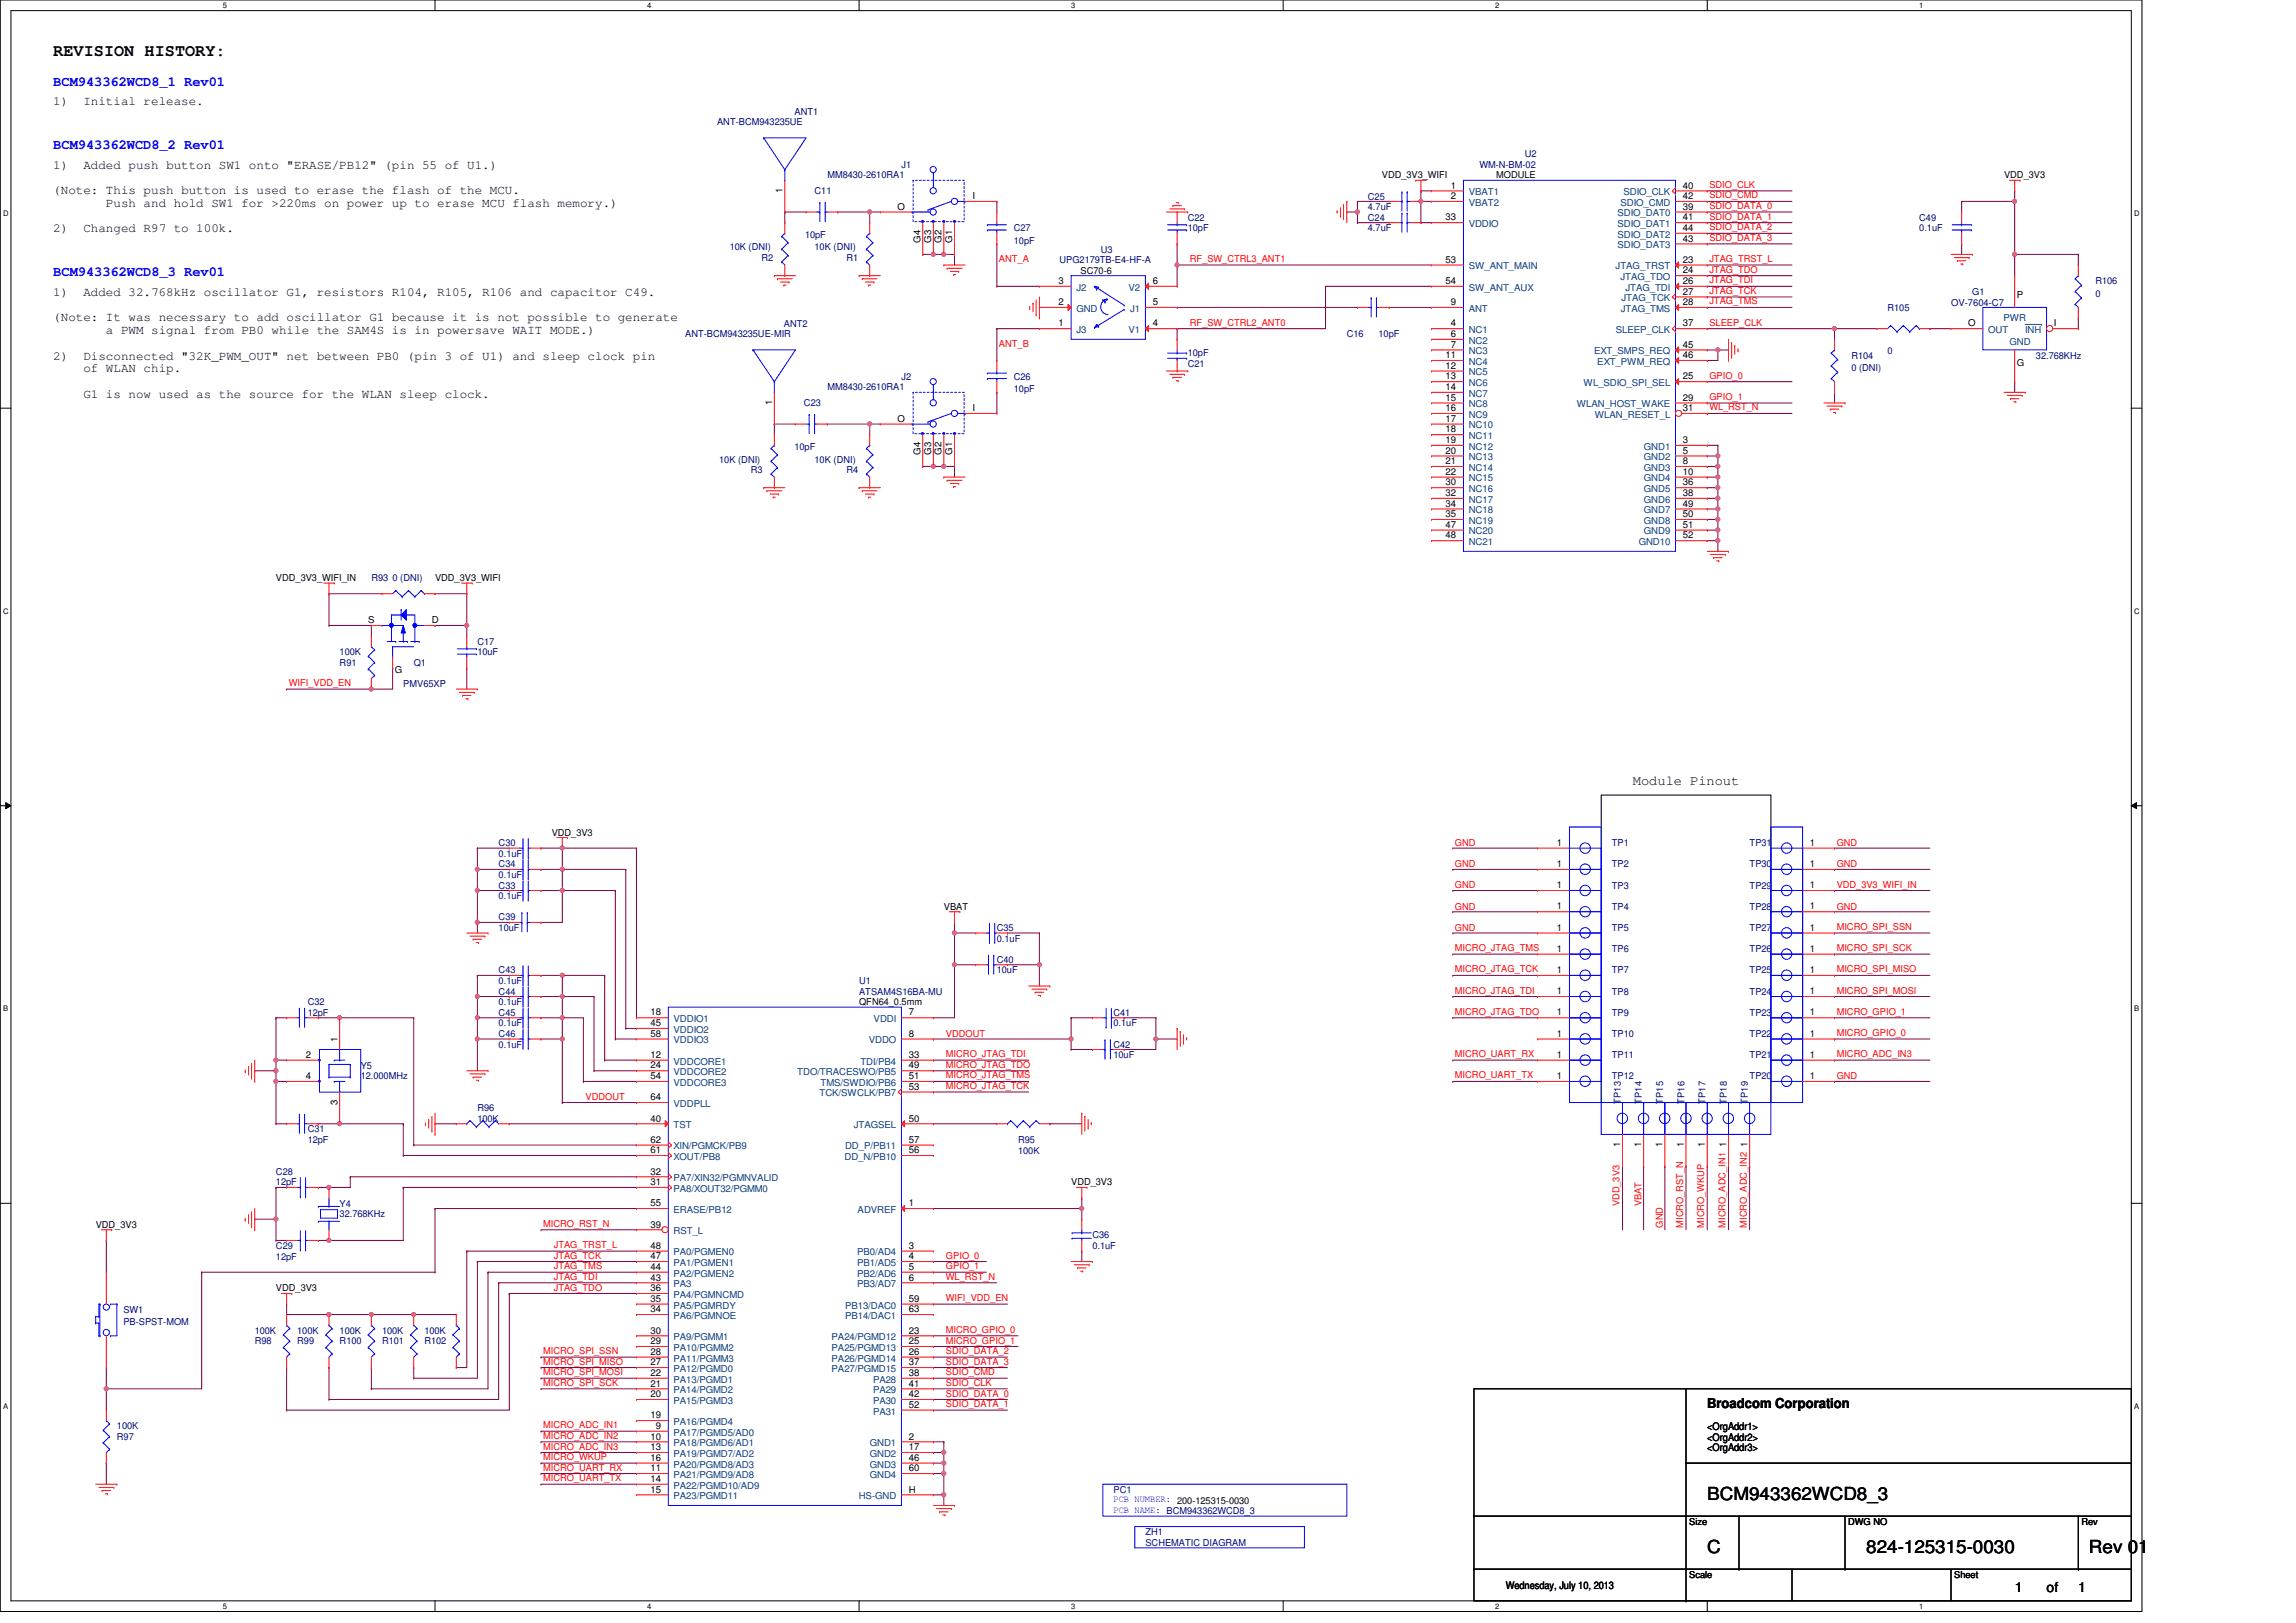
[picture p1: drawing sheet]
<svg xmlns="http://www.w3.org/2000/svg" width="297mm" height="210mm" viewBox="0 0 297 210" stroke-linecap="round" stroke-linejoin="round" font-family="sans-serif">
<defs><g id="words">
<g font-size="2.3">
<text x="220.9" y="194.1">BCM943362WCD8_3</text>
<text x="220.9" y="201">C</text>
<text x="241.4" y="201">824-125315-0030</text>
<text x="270.3" y="201">Rev 01</text>
</g>
<text font-size="2.2" x="6.9" y="7.3">REVISION HISTORY:</text>
<g font-size="1.8" fill="#00f">
<text x="6.9" y="11.1">BCM943362WCD8_1 Rev01</text>
<text x="6.9" y="19.3">BCM943362WCD8_2 Rev01</text>
<text x="6.9" y="35.8">BCM943362WCD8_3 Rev01</text>
</g>
<g font-size="1.8">
<text x="211.3" y="101.5">Module Pinout</text>
<text x="220.9" y="182.2">Broadcom Corporation</text>
<text x="260.6" y="206">1</text>
<text x="264.8" y="206">of</text>
<text x="268.9" y="206">1</text>
</g>
<g font-size="1.6">
<text x="6.9" y="13.6">1)</text>
<text x="10.8" y="13.6">Initial release.</text>
<text x="6.9" y="21.8">1)</text>
<text x="10.8" y="21.8">Added push button SW1 onto &quot;ERASE/PB12&quot; (pin 55 of U1.)</text>
<text x="6.9" y="25.1">(Note: This push button is used to erase the flash of the MCU.</text>
<text x="13.7" y="26.7">Push and hold SW1 for &gt;220ms on power up to erase MCU flash memory.)</text>
<text x="6.9" y="30.1">2)</text>
<text x="10.8" y="30.1">Changed R97 to 100k.</text>
<text x="6.9" y="38.3">1)</text>
<text x="6.9" y="41.6">(Note: It was necessary to add oscillator G1 because it is not possible to generate</text>
<text x="10.8" y="38.3">Added 32.768kHz oscillator G1, resistors R104, R105, R106 and capacitor C49.</text>
<text x="6.9" y="46.5">2)</text>
<text x="10.8" y="46.5">Disconnected &quot;32K_PWM_OUT&quot; net between PB0 (pin 3 of U1) and sleep clock pin</text>
<text x="13.7" y="43.2">a PWM signal from PB0 while the SAM4S is in powersave WAIT MODE.)</text>
<text x="10.8" y="48.2">of WLAN chip.</text>
<text x="10.8" y="51.4">G1 is now used as the source for the WLAN sleep clock.</text>
</g>
<g font-size="1.4">
<text x="220.9" y="185">&lt;OrgAddr1&gt;</text>
<text x="220.9" y="186.4">&lt;OrgAddr2&gt;</text>
<text x="220.9" y="187.8">&lt;OrgAddr3&gt;</text>
<text x="194.8" y="205.6">Wednesday, July 10, 2013</text>
</g>
<g font-size="1.2" fill="#000080">
<text x="92.8" y="16.2">ANT-BCM943235UE</text>
<text x="102.8" y="14.8">ANT1</text>
<text x="107" y="23.1">MM8430-2610RA1</text>
<text x="116.6" y="21.7">J1</text>
<text x="191.4" y="21.7">WM-N-BM-02</text>
<text x="197.3" y="20.3">U2</text>
<text x="105.4" y="25.1">C11</text>
<text x="131.2" y="29.9">C27</text>
<text x="153.7" y="28.6">C22</text>
<text x="153.7" y="29.9">10pF</text>
<text x="177" y="25.8">C25</text>
<text x="177" y="27.2">4.7uF</text>
<text x="177" y="28.6">C24</text>
<text x="177" y="29.9">4.7uF</text>
<text x="248.3" y="28.6">C49</text>
<text x="248.3" y="29.9">0.1uF</text>
<text x="94.4" y="32.4">10K (DNI)</text>
<text x="98.5" y="33.8">R2</text>
<text x="104.2" y="30.8">10pF</text>
<text x="105.4" y="32.4">10K (DNI)</text>
<text x="109.5" y="33.8">R1</text>
<text x="131.2" y="31.6">10pF</text>
<text x="137.1" y="34">UPG2179TB-E4-HF-A</text>
<text x="142.4" y="32.7">U3</text>
<text x="244.2" y="40.2">R105</text>
<text x="252.4" y="39.5">OV-7604-C7</text>
<text x="255.2" y="38.2">G1</text>
<text x="271.1" y="36.8">R106</text>
<text x="271.1" y="38.4">0</text>
<text x="88.6" y="43.6">ANT-BCM943235UE-MIR</text>
<text x="101.4" y="42.3">ANT2</text>
<text x="153.7" y="47.5">C21</text>
<text x="153.7" y="46.1">10pF</text>
<text x="174.2" y="43.6">C16</text>
<text x="178.3" y="43.6">10pF</text>
<text x="239.5" y="46.4">R104</text>
<text x="244.2" y="45.8">0</text>
<text x="263.4" y="46.4">32.768KHz</text>
<text x="104" y="52.6">C23</text>
<text x="107" y="50.5">MM8430-2610RA1</text>
<text x="116.6" y="49.1">J2</text>
<text x="131.2" y="49.1">C26</text>
<text x="131.2" y="50.8">10pF</text>
<text x="239.5" y="48">0 (DNI)</text>
<text x="93" y="59.8">10K (DNI)</text>
<text x="102.8" y="58.2">10pF</text>
<text x="105.4" y="59.8">10K (DNI)</text>
<text x="97.2" y="61.2">R3</text>
<text x="109.5" y="61.2">R4</text>
<text x="48" y="75.2">R93 0 (DNI)</text>
<text x="61.8" y="83.4">C17</text>
<text x="43.9" y="86.2">R91</text>
<text x="43.9" y="84.8">100K</text>
<text x="52.2" y="88.9">PMV65XP</text>
<text x="53.5" y="86.2">Q1</text>
<text x="61.8" y="84.8">10uF</text>
<text x="64.5" y="109.5">C30</text>
<text x="64.5" y="110.9">0.1uF</text>
<text x="64.5" y="112.2">C34</text>
<text x="64.5" y="113.6">0.1uF</text>
<text x="208.5" y="109.5">TP1</text>
<text x="208.5" y="112.2">TP2</text>
<text x="226.4" y="109.5">TP31</text>
<text x="226.4" y="112.2">TP30</text>
<text x="64.5" y="115">C33</text>
<text x="64.5" y="116.3">0.1uF</text>
<text x="64.5" y="119.1">C39</text>
<text x="208.5" y="115">TP3</text>
<text x="208.5" y="117.7">TP4</text>
<text x="226.4" y="115">TP29</text>
<text x="226.4" y="117.7">TP28</text>
<text x="64.5" y="125.9">C43</text>
<text x="64.5" y="120.5">10uF</text>
<text x="129" y="120.5">C35</text>
<text x="129" y="121.8">0.1uF</text>
<text x="129" y="124.6">C40</text>
<text x="129" y="125.9">10uF</text>
<text x="208.5" y="125.9">TP7</text>
<text x="208.5" y="123.2">TP6</text>
<text x="208.5" y="120.5">TP5</text>
<text x="226.4" y="120.5">TP27</text>
<text x="226.4" y="123.2">TP26</text>
<text x="226.4" y="125.9">TP25</text>
<text x="39.8" y="130">C32</text>
<text x="39.8" y="131.4">12pF</text>
<text x="64.5" y="127.3">0.1uF</text>
<text x="64.5" y="128.7">C44</text>
<text x="64.5" y="130">0.1uF</text>
<text x="64.5" y="131.4">C45</text>
<text x="111.1" y="128.7">ATSAM4S16BA-MU</text>
<text x="111.1" y="127.3">U1</text>
<text x="144.1" y="131.4">C41</text>
<text x="208.5" y="128.7">TP8</text>
<text x="208.5" y="131.4">TP9</text>
<text x="226.4" y="128.7">TP24</text>
<text x="226.4" y="131.4">TP23</text>
<text x="64.5" y="134.2">C46</text>
<text x="64.5" y="135.6">0.1uF</text>
<text x="64.5" y="132.8">0.1uF</text>
<text x="144.1" y="135.6">C42</text>
<text x="144.1" y="136.9">10uF</text>
<text x="144.1" y="132.8">0.1uF</text>
<text x="208.5" y="134.2">TP10</text>
<text x="208.5" y="136.9">TP11</text>
<text x="226.4" y="136.9">TP21</text>
<text x="226.4" y="134.2">TP22</text>
<text x="46.7" y="138.3">Y5</text>
<text x="46.7" y="139.7">12.000MHz</text>
<text x="61.8" y="143.8">R96</text>
<text x="208.5" y="139.7">TP12</text>
<text x="209.7" y="142.8" transform="rotate(-90 209.7 142.8)">TP13</text>
<text x="212.4" y="142.8" transform="rotate(-90 212.4 142.8)">TP14</text>
<text x="215.2" y="142.8" transform="rotate(-90 215.2 142.8)">TP15</text>
<text x="217.9" y="142.8" transform="rotate(-90 217.9 142.8)">TP16</text>
<text x="220.6" y="142.8" transform="rotate(-90 220.6 142.8)">TP17</text>
<text x="223.4" y="142.8" transform="rotate(-90 223.4 142.8)">TP18</text>
<text x="226.1" y="142.8" transform="rotate(-90 226.1 142.8)">TP19</text>
<text x="226.4" y="139.7">TP20</text>
<text x="39.8" y="146.5">C31</text>
<text x="39.8" y="147.9">12pF</text>
<text x="61.8" y="145.1">100K</text>
<text x="131.7" y="147.9">R95</text>
<text x="131.7" y="149.3">100K</text>
<text x="35.7" y="152">C28</text>
<text x="35.7" y="153.4">12pF</text>
<text x="35.7" y="161.6">C29</text>
<text x="43.9" y="156.1">Y4</text>
<text x="43.9" y="157.5">32.768KHz</text>
<text x="141.3" y="160.2">C36</text>
<text x="141.3" y="161.6">0.1uF</text>
<text x="35.7" y="163">12pF</text>
<text x="16" y="169.8">SW1</text>
<text x="16" y="171.5">PB-SPST-MOM</text>
<text x="33" y="173.9">R98</text>
<text x="33" y="172.6">100K</text>
<text x="38.5" y="173.9">R99</text>
<text x="38.5" y="172.6">100K</text>
<text x="43.9" y="173.9">R100</text>
<text x="43.9" y="172.6">100K</text>
<text x="49.4" y="173.9">R101</text>
<text x="49.4" y="172.6">100K</text>
<text x="54.9" y="173.9">R102</text>
<text x="54.9" y="172.6">100K</text>
<text x="15.1" y="184.9">100K</text>
<text x="15.1" y="186.3">R97</text>
<text x="144.1" y="193.1">PC1</text>
<text x="148.2" y="198.6">ZH1</text>
<text x="148.2" y="200">SCHEMATIC DIAGRAM</text>
</g>
<g font-size="1.2">
<text x="178.8" y="23.1">VDD_3V3_WIFI</text>
<text x="193.6" y="23.1">MODULE</text>
<text x="259.3" y="23.1">VDD_3V3</text>
<text x="101.2" y="25" transform="rotate(-90 101.2 25)">1</text>
<text x="116.1" y="27.1">O</text>
<text x="125.8" y="25.8">I</text>
<text x="187" y="28.5">33</text>
<text x="187.7" y="24.4">1</text>
<text x="187.7" y="25.8">2</text>
<text x="217.7" y="24.4">40</text>
<text x="217.7" y="27.1">39</text>
<text x="217.7" y="29.9">44</text>
<text x="217.7" y="25.8">42</text>
<text x="217.7" y="28.5">41</text>
<text x="119.1" y="31.4" transform="rotate(-90 119.1 31.4)">G4</text>
<text x="120.5" y="31.4" transform="rotate(-90 120.5 31.4)">G3</text>
<text x="121.8" y="31.4" transform="rotate(-90 121.8 31.4)">G2</text>
<text x="123.2" y="31.4" transform="rotate(-90 123.2 31.4)">G1</text>
<text x="139.8" y="35.4">SC70-6</text>
<text x="187" y="34">53</text>
<text x="217.7" y="35.4">24</text>
<text x="217.7" y="34">23</text>
<text x="217.7" y="31.3">43</text>
<text x="136.9" y="39.5">2</text>
<text x="136.9" y="36.7">3</text>
<text x="149.1" y="36.7">6</text>
<text x="149.1" y="39.5">5</text>
<text x="187" y="36.7">54</text>
<text x="187.7" y="39.5">9</text>
<text x="217.7" y="38.1">27</text>
<text x="217.7" y="39.5">28</text>
<text x="217.7" y="36.7">26</text>
<text x="260.9" y="38.5">P</text>
<text x="136.9" y="42.2">1</text>
<text x="149.1" y="42.2">4</text>
<text x="187" y="47.7">12</text>
<text x="187" y="46.3">11</text>
<text x="187.7" y="43.6">6</text>
<text x="187.7" y="42.2">4</text>
<text x="187.7" y="45">7</text>
<text x="217.7" y="42.2">37</text>
<text x="217.7" y="45">45</text>
<text x="217.7" y="46.3">46</text>
<text x="254.6" y="42.2">O</text>
<text x="260.9" y="47.3">G</text>
<text x="265.7" y="42.2">I</text>
<text x="99.9" y="52.4" transform="rotate(-90 99.9 52.4)">1</text>
<text x="125.8" y="53.2">I</text>
<text x="187" y="51.8">15</text>
<text x="187" y="53.2">16</text>
<text x="187" y="49.1">13</text>
<text x="187" y="50.5">14</text>
<text x="217.7" y="49.1">25</text>
<text x="217.7" y="53.2">31</text>
<text x="217.7" y="51.8">29</text>
<text x="116.1" y="54.6">O</text>
<text x="119.1" y="58.9" transform="rotate(-90 119.1 58.9)">G4</text>
<text x="120.5" y="58.9" transform="rotate(-90 120.5 58.9)">G3</text>
<text x="121.8" y="58.9" transform="rotate(-90 121.8 58.9)">G2</text>
<text x="123.2" y="58.9" transform="rotate(-90 123.2 58.9)">G1</text>
<text x="187" y="54.6">17</text>
<text x="187" y="55.9">18</text>
<text x="187" y="57.3">19</text>
<text x="187" y="58.7">20</text>
<text x="217.7" y="57.3">3</text>
<text x="217.7" y="58.7">5</text>
<text x="187" y="60">21</text>
<text x="187" y="62.8">30</text>
<text x="187" y="61.4">22</text>
<text x="187" y="65.6">34</text>
<text x="187" y="64.2">32</text>
<text x="217.7" y="60">8</text>
<text x="217.7" y="61.4">10</text>
<text x="217.7" y="62.8">36</text>
<text x="217.7" y="64.2">38</text>
<text x="217.7" y="65.6">49</text>
<text x="187" y="66.9">35</text>
<text x="187" y="68.3">47</text>
<text x="187" y="69.7">48</text>
<text x="217.7" y="66.9">50</text>
<text x="217.7" y="68.3">51</text>
<text x="217.7" y="69.7">52</text>
<text x="35.7" y="75.2">VDD_3V3_WIFI_IN</text>
<text x="56.3" y="75.2">VDD_3V3_WIFI</text>
<text x="47.6" y="80.6">S</text>
<text x="55.9" y="80.6">D</text>
<text x="51.1" y="87.1">G</text>
<text x="71.4" y="108.1">VDD_3V3</text>
<text x="201.4" y="109.4">1</text>
<text x="201.4" y="112.2">1</text>
<text x="234.2" y="109.4">1</text>
<text x="234.2" y="112.2">1</text>
<text x="122.1" y="117.7">VBAT</text>
<text x="201.4" y="114.9">1</text>
<text x="201.4" y="117.7">1</text>
<text x="234.2" y="114.9">1</text>
<text x="234.2" y="117.7">1</text>
<text x="201.4" y="125.9">1</text>
<text x="201.4" y="123.1">1</text>
<text x="201.4" y="120.4">1</text>
<text x="234.2" y="120.4">1</text>
<text x="234.2" y="123.1">1</text>
<text x="234.2" y="125.9">1</text>
<text x="84.2" y="131.4">18</text>
<text x="111.1" y="130">QFN64_0.5mm</text>
<text x="117.6" y="131.4">7</text>
<text x="201.4" y="128.6">1</text>
<text x="201.4" y="131.4">1</text>
<text x="234.2" y="128.6">1</text>
<text x="234.2" y="131.4">1</text>
<text x="39.6" y="136.9">2</text>
<text x="43.6" y="134.8" transform="rotate(-90 43.6 134.8)">1</text>
<text x="84.2" y="134.1">58</text>
<text x="84.2" y="132.8">45</text>
<text x="84.2" y="136.9">12</text>
<text x="117.6" y="134.1">8</text>
<text x="117.6" y="136.9">33</text>
<text x="201.4" y="134.1">1</text>
<text x="201.4" y="136.9">1</text>
<text x="234.2" y="136.9">1</text>
<text x="234.2" y="134.1">1</text>
<text x="39.6" y="139.6">4</text>
<text x="43.6" y="142.9" transform="rotate(-90 43.6 142.9)">3</text>
<text x="84.2" y="139.6">54</text>
<text x="84.2" y="138.2">24</text>
<text x="84.2" y="142.3">64</text>
<text x="117.6" y="141">53</text>
<text x="117.6" y="139.6">51</text>
<text x="117.6" y="138.2">49</text>
<text x="201.4" y="139.6">1</text>
<text x="234.2" y="139.6">1</text>
<text x="84.2" y="149.2">61</text>
<text x="84.2" y="145.1">40</text>
<text x="84.2" y="147.8">62</text>
<text x="117.6" y="147.8">57</text>
<text x="117.6" y="149.2">56</text>
<text x="117.6" y="145.1">50</text>
<text x="209.6" y="148.4" transform="rotate(-90 209.6 148.4)">1</text>
<text x="212.3" y="148.4" transform="rotate(-90 212.3 148.4)">1</text>
<text x="215.1" y="148.4" transform="rotate(-90 215.1 148.4)">1</text>
<text x="217.8" y="148.4" transform="rotate(-90 217.8 148.4)">1</text>
<text x="220.6" y="148.4" transform="rotate(-90 220.6 148.4)">1</text>
<text x="223.3" y="148.4" transform="rotate(-90 223.3 148.4)">1</text>
<text x="226.1" y="148.4" transform="rotate(-90 226.1 148.4)">1</text>
<text x="84.2" y="152">32</text>
<text x="84.2" y="153.3">31</text>
<text x="138.6" y="153.4">VDD_3V3</text>
<text x="12.4" y="158.9">VDD_3V3</text>
<text x="84.2" y="156.1">55</text>
<text x="84.2" y="158.8">39</text>
<text x="84.2" y="161.6">48</text>
<text x="117.6" y="161.6">3</text>
<text x="117.6" y="156.1">1</text>
<text x="35.7" y="167.1">VDD_3V3</text>
<text x="84.2" y="165.7">43</text>
<text x="84.2" y="167">36</text>
<text x="84.2" y="162.9">47</text>
<text x="84.2" y="164.3">44</text>
<text x="117.6" y="165.7">6</text>
<text x="117.6" y="164.3">5</text>
<text x="117.6" y="162.9">4</text>
<text x="84.2" y="169.8">34</text>
<text x="84.2" y="168.4">35</text>
<text x="84.2" y="173.9">29</text>
<text x="84.2" y="172.5">30</text>
<text x="117.6" y="168.4">59</text>
<text x="117.6" y="173.9">25</text>
<text x="117.6" y="172.5">23</text>
<text x="117.6" y="169.8">63</text>
<text x="84.2" y="176.6">27</text>
<text x="84.2" y="175.3">28</text>
<text x="84.2" y="179.4">21</text>
<text x="84.2" y="178">22</text>
<text x="117.6" y="178">38</text>
<text x="117.6" y="179.4">41</text>
<text x="117.6" y="176.6">37</text>
<text x="117.6" y="175.3">26</text>
<text x="84.2" y="183.5">19</text>
<text x="84.2" y="180.8">20</text>
<text x="84.8" y="184.9">9</text>
<text x="117.6" y="182.1">52</text>
<text x="117.6" y="180.8">42</text>
<text x="84.2" y="187.6">13</text>
<text x="84.2" y="191.7">14</text>
<text x="84.2" y="189">16</text>
<text x="84.2" y="186.2">10</text>
<text x="84.2" y="190.4">11</text>
<text x="117.6" y="186.2">2</text>
<text x="117.6" y="190.4">60</text>
<text x="117.6" y="189">46</text>
<text x="117.6" y="187.6">17</text>
<text x="84.2" y="193.1">15</text>
<text x="117.6" y="193.1">H</text>
<text x="218.5" y="197.3">Size</text>
<text x="239.1" y="197.3">DWG NO</text>
<text x="269.3" y="197.3">Rev</text>
<text x="218.5" y="204.1">Scale</text>
<text x="252.8" y="204.1">Sheet</text>
</g>
<g font-size="1.2" fill="#004080">
<text x="190" y="25.3">VBAT1</text>
<text x="190" y="26.6">VBAT2</text>
<text x="190" y="29.4">VDDIO</text>
<text x="209.3" y="28">SDIO_DAT0</text>
<text x="209.3" y="29.4">SDIO_DAT1</text>
<text x="209.7" y="26.6">SDIO_CMD</text>
<text x="210" y="25.3">SDIO_CLK</text>
<text x="190" y="34.9">SW_ANT_MAIN</text>
<text x="209" y="34.9">JTAG_TRST</text>
<text x="209.3" y="30.8">SDIO_DAT2</text>
<text x="209.3" y="32.1">SDIO_DAT3</text>
<text x="139.3" y="40.3">GND</text>
<text x="139.3" y="37.6">J2</text>
<text x="146" y="37.6">V2</text>
<text x="146.2" y="40.3">J1</text>
<text x="190" y="37.6">SW_ANT_AUX</text>
<text x="190" y="40.3">ANT</text>
<text x="209.7" y="36.2">JTAG_TDO</text>
<text x="209.7" y="40.3">JTAG_TMS</text>
<text x="209.8" y="39">JTAG_TCK</text>
<text x="210.3" y="37.6">JTAG_TDI</text>
<text x="259.2" y="41.6">PWR</text>
<text x="139.3" y="43.1">J3</text>
<text x="146" y="43.1">V1</text>
<text x="190" y="44.5">NC2</text>
<text x="190" y="43.1">NC1</text>
<text x="190" y="45.8">NC3</text>
<text x="190" y="47.2">NC4</text>
<text x="206.2" y="45.8">EXT_SMPS_REQ</text>
<text x="206.6" y="47.2">EXT_PWM_REQ</text>
<text x="209" y="43.1">SLEEP_CLK</text>
<text x="257.2" y="43.1">OUT</text>
<text x="260" y="44.6">GND</text>
<text x="262" y="43.1">INH</text>
<text x="190" y="52.7">NC8</text>
<text x="190" y="48.6">NC5</text>
<text x="190" y="50">NC6</text>
<text x="190" y="51.3">NC7</text>
<text x="204" y="52.7">WLAN_HOST_WAKE</text>
<text x="204.9" y="50">WL_SDIO_SPI_SEL</text>
<text x="190" y="54.1">NC9</text>
<text x="190" y="55.4">NC10</text>
<text x="190" y="56.8">NC11</text>
<text x="190" y="58.2">NC12</text>
<text x="190" y="59.6">NC13</text>
<text x="206.3" y="54.1">WLAN_RESET_L</text>
<text x="212.7" y="58.2">GND1</text>
<text x="212.7" y="59.6">GND2</text>
<text x="190" y="60.9">NC14</text>
<text x="190" y="63.7">NC16</text>
<text x="190" y="62.3">NC15</text>
<text x="190" y="65">NC17</text>
<text x="212.7" y="60.9">GND3</text>
<text x="212.7" y="62.3">GND4</text>
<text x="212.7" y="63.7">GND5</text>
<text x="212.7" y="65">GND6</text>
<text x="190" y="66.4">NC18</text>
<text x="190" y="67.8">NC19</text>
<text x="190" y="69.2">NC20</text>
<text x="190" y="70.5">NC21</text>
<text x="212" y="70.5">GND10</text>
<text x="212.7" y="66.4">GND7</text>
<text x="212.7" y="67.8">GND8</text>
<text x="212.7" y="69.2">GND9</text>
<text x="87.1" y="132.2">VDDIO1</text>
<text x="87.1" y="135">VDDIO3</text>
<text x="87.1" y="133.6">VDDIO2</text>
<text x="87.1" y="137.7">VDDCORE1</text>
<text x="111.3" y="137.7">TDI/PB4</text>
<text x="112.4" y="135">VDDO</text>
<text x="113" y="132.2">VDDI</text>
<text x="87.1" y="140.5">VDDCORE3</text>
<text x="87.1" y="139.1">VDDCORE2</text>
<text x="87.1" y="143.2">VDDPLL</text>
<text x="103.1" y="139.1">TDO/TRACESWO/PB5</text>
<text x="106" y="141.9">TCK/SWCLK/PB7</text>
<text x="106.1" y="140.5">TMS/SWDIO/PB6</text>
<text x="87.1" y="146">TST</text>
<text x="87.1" y="148.7">XIN/PGMCK/PB9</text>
<text x="109.3" y="148.7">DD_P/PB11</text>
<text x="110.5" y="146">JTAGSEL</text>
<text x="87.1" y="150.1">XOUT/PB8</text>
<text x="87.1" y="152.8">PA7/XIN32/PGMNVALID</text>
<text x="87.1" y="154.2">PA8/XOUT32/PGMM0</text>
<text x="109.3" y="150.1">DD_N/PB10</text>
<text x="87.1" y="156.9">ERASE/PB12</text>
<text x="87.1" y="159.7">RST_L</text>
<text x="111" y="156.9">ADVREF</text>
<text x="87.1" y="166.5">PA3</text>
<text x="87.1" y="167.9">PA4/PGMNCMD</text>
<text x="87.1" y="162.4">PA0/PGMEN0</text>
<text x="87.1" y="163.8">PA1/PGMEN1</text>
<text x="87.1" y="165.2">PA2/PGMEN2</text>
<text x="110.9" y="162.4">PB0/AD4</text>
<text x="110.9" y="166.5">PB3/AD7</text>
<text x="110.9" y="165.2">PB2/AD6</text>
<text x="110.9" y="163.8">PB1/AD5</text>
<text x="87.1" y="170.6">PA6/PGMNOE</text>
<text x="87.1" y="169.3">PA5/PGMRDY</text>
<text x="87.1" y="173.4">PA9/PGMM1</text>
<text x="107.6" y="173.4">PA24/PGMD12</text>
<text x="109.3" y="169.3">PB13/DAC0</text>
<text x="109.3" y="170.6">PB14/DAC1</text>
<text x="87.1" y="177.5">PA12/PGMD0</text>
<text x="87.1" y="176.1">PA11/PGMM3</text>
<text x="87.1" y="178.9">PA13/PGMD1</text>
<text x="87.1" y="174.8">PA10/PGMM2</text>
<text x="107.6" y="177.5">PA27/PGMD15</text>
<text x="107.6" y="174.8">PA25/PGMD13</text>
<text x="107.6" y="176.1">PA26/PGMD14</text>
<text x="112.9" y="178.9">PA28</text>
<text x="87.1" y="184.4">PA16/PGMD4</text>
<text x="87.1" y="180.3">PA14/PGMD2</text>
<text x="87.1" y="181.6">PA15/PGMD3</text>
<text x="87.1" y="185.7">PA17/PGMD5/AD0</text>
<text x="112.9" y="183">PA31</text>
<text x="112.9" y="180.3">PA29</text>
<text x="112.9" y="181.6">PA30</text>
<text x="87.1" y="188.5">PA19/PGMD7/AD2</text>
<text x="87.1" y="189.9">PA20/PGMD8/AD3</text>
<text x="87.1" y="187.1">PA18/PGMD6/AD1</text>
<text x="87.1" y="191.2">PA21/PGMD9/AD8</text>
<text x="112.5" y="187.1">GND1</text>
<text x="112.5" y="191.2">GND4</text>
<text x="112.5" y="189.9">GND3</text>
<text x="112.5" y="188.5">GND2</text>
<text x="87.1" y="192.6">PA22/PGMD10/AD9</text>
<text x="87.1" y="194">PA23/PGMD11</text>
<text x="111.1" y="194">HS-GND</text>
</g>
<g font-size="1.2" fill="#f00">
<text x="221.1" y="24.3">SDIO_CLK</text>
<text x="221.1" y="25.7">SDIO_CMD</text>
<text x="221.1" y="29.8">SDIO_DATA_2</text>
<text x="221.1" y="28.4">SDIO_DATA_1</text>
<text x="221.1" y="27.1">SDIO_DATA_0</text>
<text x="129.2" y="33.9">ANT_A</text>
<text x="153.9" y="33.9">RF_SW_CTRL3_ANT1</text>
<text x="221.1" y="33.9">JTAG_TRST_L</text>
<text x="221.1" y="35.3">JTAG_TDO</text>
<text x="221.1" y="31.2">SDIO_DATA_3</text>
<text x="221.1" y="36.7">JTAG_TDI</text>
<text x="221.1" y="39.4">JTAG_TMS</text>
<text x="221.1" y="38">JTAG_TCK</text>
<text x="129.2" y="44.9">ANT_B</text>
<text x="153.9" y="42.1">RF_SW_CTRL2_ANT0</text>
<text x="221.1" y="42.1">SLEEP_CLK</text>
<text x="221.1" y="53.1">WL_RST_N</text>
<text x="221.1" y="51.8">GPIO_1</text>
<text x="221.1" y="49">GPIO_0</text>
<text x="37.4" y="88.8">WIFI_VDD_EN</text>
<text x="188.2" y="109.5">GND</text>
<text x="188.2" y="112.2">GND</text>
<text x="237.6" y="112.2">GND</text>
<text x="237.6" y="109.5">GND</text>
<text x="188.2" y="114.9">GND</text>
<text x="188.2" y="117.7">GND</text>
<text x="237.6" y="117.7">GND</text>
<text x="237.6" y="114.8">VDD_3V3_WIFI_IN</text>
<text x="188.2" y="125.8">MICRO_JTAG_TCK</text>
<text x="188.2" y="120.4">GND</text>
<text x="188.2" y="123.1">MICRO_JTAG_TMS</text>
<text x="237.6" y="125.8">MICRO_SPI_MISO</text>
<text x="237.6" y="123.1">MICRO_SPI_SCK</text>
<text x="237.6" y="120.3">MICRO_SPI_SSN</text>
<text x="188.2" y="128.5">MICRO_JTAG_TDI</text>
<text x="188.2" y="131.3">MICRO_JTAG_TDO</text>
<text x="237.6" y="131.3">MICRO_GPIO_1</text>
<text x="237.6" y="128.5">MICRO_SPI_MOSI</text>
<text x="122.4" y="134.2">VDDOUT</text>
<text x="122.4" y="136.8">MICRO_JTAG_TDI</text>
<text x="188.2" y="136.8">MICRO_UART_RX</text>
<text x="237.6" y="136.8">MICRO_ADC_IN3</text>
<text x="237.6" y="134">MICRO_GPIO_0</text>
<text x="75.8" y="142.4">VDDOUT</text>
<text x="122.4" y="138.2">MICRO_JTAG_TDO</text>
<text x="122.4" y="139.5">MICRO_JTAG_TMS</text>
<text x="122.4" y="140.9">MICRO_JTAG_TCK</text>
<text x="188.2" y="139.5">MICRO_UART_TX</text>
<text x="237.6" y="139.6">GND</text>
<text x="70.3" y="158.7">MICRO_RST_N</text>
<text x="71.6" y="161.5">JTAG_TRST_L</text>
<text x="209.5" y="156.1" transform="rotate(-90 209.5 156.1)">VDD_3V3</text>
<text x="212.4" y="156.1" transform="rotate(-90 212.4 156.1)">VBAT</text>
<text x="215.1" y="158.8" transform="rotate(-90 215.1 158.8)">GND</text>
<text x="217.7" y="158.8" transform="rotate(-90 217.7 158.8)">MICRO_RST_N</text>
<text x="220.5" y="158.8" transform="rotate(-90 220.5 158.8)">MICRO_WKUP</text>
<text x="223.2" y="158.8" transform="rotate(-90 223.2 158.8)">MICRO_ADC_IN1</text>
<text x="226" y="158.8" transform="rotate(-90 226 158.8)">MICRO_ADC_IN2</text>
<text x="71.6" y="162.8">JTAG_TCK</text>
<text x="71.6" y="164.2">JTAG_TMS</text>
<text x="71.6" y="165.6">JTAG_TDI</text>
<text x="71.6" y="167">JTAG_TDO</text>
<text x="122.4" y="162.8">GPIO_0</text>
<text x="122.4" y="164.2">GPIO_1</text>
<text x="122.4" y="165.6">WL_RST_N</text>
<text x="122.4" y="168.3">WIFI_VDD_EN</text>
<text x="122.4" y="172.4">MICRO_GPIO_0</text>
<text x="122.4" y="173.8">MICRO_GPIO_1</text>
<text x="70.3" y="175.2">MICRO_SPI_SSN</text>
<text x="70.3" y="176.6">MICRO_SPI_MISO</text>
<text x="70.3" y="177.9">MICRO_SPI_MOSI</text>
<text x="70.3" y="179.3">MICRO_SPI_SCK</text>
<text x="122.4" y="175.2">SDIO_DATA_2</text>
<text x="122.4" y="176.6">SDIO_DATA_3</text>
<text x="122.4" y="177.9">SDIO_CMD</text>
<text x="122.4" y="179.3">SDIO_CLK</text>
<text x="70.3" y="184.8">MICRO_ADC_IN1</text>
<text x="122.4" y="180.7">SDIO_DATA_0</text>
<text x="122.4" y="182.1">SDIO_DATA_1</text>
<text x="70.3" y="191.6">MICRO_UART_TX</text>
<text x="70.3" y="190.3">MICRO_UART_RX</text>
<text x="70.3" y="186.2">MICRO_ADC_IN2</text>
<text x="70.3" y="187.5">MICRO_ADC_IN3</text>
<text x="70.3" y="188.9">MICRO_WKUP</text>
</g>
<g font-size="1.2" fill="#00f">
<text x="144.1" y="195.7">PCB NAME: BCM943362WCD8_3</text>
<text x="144.1" y="194.4">PCB NUMBER: 200-125315-0030</text>
</g>
<g font-size="1">
<text x="28.8" y="1">5</text>
<text x="83.7" y="1">4</text>
<text x="138.6" y="1">3</text>
<text x="193.4" y="1">2</text>
<text x="248.3" y="1">1</text>
<text x=".4" y="28">D</text>
<text x="276.1" y="28">D</text>
<text x=".4" y="79.4">C</text>
<text x="276.1" y="79.4">C</text>
<text x=".4" y="130.9">B</text>
<text x="276.1" y="130.9">B</text>
<text x=".4" y="182.3">A</text>
<text x="276.1" y="182.3">A</text>
<text x="28.8" y="208.2">5</text>
<text x="83.7" y="208.2">4</text>
<text x="138.6" y="208.2">3</text>
<text x="193.4" y="208.2">2</text>
<text x="248.3" y="208.2">1</text>
</g>
</g></defs>
<path d="M0 0h277.1v208.5h-277.1zM1.4 1.4h274.3v205.7h-274.3z" fill="none" stroke="#000" stroke-width=".13"/>
<g fill="#fff">
<path d="M28.8 .1h.6v1.1h-.6z"/>
<path d="M28.8 207.3h.6v1.1h-.6z"/>
</g>
<path d="M56.3 0v1.4M56.3 207.1v1.4" fill="none" stroke="#000" stroke-width=".13"/>
<g fill="#fff">
<path d="M83.7 .1h.6v1.1h-.6z"/>
<path d="M83.7 207.3h.6v1.1h-.6z"/>
</g>
<path d="M111.1 0v1.4M111.1 207.1v1.4" fill="none" stroke="#000" stroke-width=".13"/>
<g fill="#fff">
<path d="M138.6 .1h.5v1.1h-.5z"/>
<path d="M138.6 207.3h.5v1.1h-.5z"/>
</g>
<path d="M166 0v1.4M166 207.1v1.4" fill="none" stroke="#000" stroke-width=".13"/>
<g fill="#fff">
<path d="M193.4 .1h.6v1.1h-.6z"/>
<path d="M193.4 207.3h.6v1.1h-.6z"/>
</g>
<path d="M220.9 0v1.4M220.9 207.1v1.4" fill="none" stroke="#000" stroke-width=".13"/>
<g fill="#fff">
<path d="M248.3 .1h.6v1.1h-.6z"/>
<path d="M248.3 207.3h.6v1.1h-.6z"/>
<path d="M.4 27.1h.7v1.1h-.7z"/>
<path d="M276.1 27.1h.7v1.1h-.7z"/>
<path d="M.4 78.5h.7v1.1h-.7z"/>
<path d="M276.1 78.5h.7v1.1h-.7z"/>
</g>
<path d="M0 52.8h1.4M275.7 52.8h1.4" fill="none" stroke="#000" stroke-width=".13"/>
<g fill="#fff">
<path d="M.4 130h.7v1.1h-.7z"/>
<path d="M276.1 130h.6v1.1h-.6z"/>
</g>
<path d="M0 104.2h1.4M.7 103.8l.7 .4-.7 .4zM275.7 104.2l.7-.4v.8zM275.7 104.2h1.4" fill="none" stroke="#000" stroke-width=".13"/>
<path d="M.7 103.8l.7 .4-.7 .4zM275.7 104.2l.7-.4v.8z" fill="#000"/>
<g fill="#fff">
<path d="M.4 181.4h.7v1.1h-.7z"/>
<path d="M276.1 181.4h.6v1.1h-.6z"/>
</g>
<path d="M207.2 102.9h21.9v39.7h-21.9zM0 155.7h1.4M275.7 155.7h1.4" fill="none" stroke="#000" stroke-width=".13"/>
<g fill="none" stroke="#800040" stroke-width=".13">
<path d="M220.9 34.3h.1M220.9 37h.1M220.9 35.7h.1M220.9 39.8h.1M220.9 38.4h.1M220.9 24.7h.1M220.9 26.1h.1M220.9 31.6h.1M220.9 30.2h.1M220.9 28.8h.1M220.9 27.4h.1M220.9 34.3h10.9"/>
<path d="M220.9 37h10.9M220.9 35.7h10.9M220.9 39.8h10.9M220.9 38.4h10.9M220.9 24.7h10.9M220.9 26.1h10.9M220.9 31.6h10.9M220.9 30.2h10.9M220.9 28.8h10.9M220.9 27.4h10.9M220.9 53.5h.1M220.9 52.1h.1"/>
<path d="M220.9 49.4h.1M220.9 53.5h10.9M220.9 52.1h10.9M220.9 49.4h10.9M42.6 76.8h.1M42.6 76.8h6.8M56.3 76.8h.1M56.3 76.8h4.1M60.4 76.8h.1M60.4 76.8v5.5M48 80.9h.1M48 89.2h.1"/>
<path d="M48 80.9v1.4M50.8 86.4h.1M50.8 86.4v2.8h-2.8M56.3 80.9h.1M56.3 80.9h4.1M60.4 86.4h.1M60.4 80.9h.1M60.4 86.4v2.8M237.3 118h.1M237.3 115.2h.1M237.3 112.5h.1M237.3 109.7h.1"/>
<path d="M237.3 118h12.4M237.3 115.2h12.4M237.3 112.5h12.4M237.3 109.7h12.4M188 128.9h.1M188 126.2h.1M188 131.7h.1M188 137.2h.1M188 139.9h.1M188 128.9h10.9M188 126.2h10.9M188 131.7h10.9"/>
<path d="M188 137.2h10.9M188 139.9h10.9M237.3 139.9h.1M237.3 137.2h.1M237.3 134.4h.1M237.3 131.7h.1M237.3 128.9h.1M237.3 126.2h.1M237.3 123.4h.1M237.3 120.7h.1M237.3 128.9h12.4M237.3 126.2h12.4"/>
<path d="M237.3 131.7h12.4M237.3 137.2h12.4M237.3 139.9h12.4M237.3 134.4h12.4M237.3 123.4h12.4M237.3 120.7h12.4M209.9 150.9h.1M209.9 150.9v8.2M212.6 150.9h.1M212.6 150.9v8.2M215.4 150.9h.1M215.4 150.9v8.2"/>
<path d="M218.1 150.9h.1M218.1 150.9v8.2M220.9 150.9h.1M220.9 150.9v8.2M223.6 150.9h.1M223.6 150.9v8.2M226.4 150.9h.1M226.4 150.9v8.2"/>
</g>
<circle cx="60.4" cy="80.9" r=".27" fill="#f0f"/>
<circle cx="60.4" cy="80.9" r=".27" fill="none" stroke="#f0f" stroke-width=".13"/>
<path d="M42.6 76.8h.1M42.6 76.8v4.1M37.1 89.2h.1M37.1 89.2h10.9M42.6 80.9h.1M42.6 80.9h5.4" fill="none" stroke="#800040" stroke-width=".13"/>
<circle cx="48" cy="89.1" r=".27" fill="#f0f"/>
<circle cx="48" cy="89.1" r=".27" fill="none" stroke="#f0f" stroke-width=".13"/>
<g fill="none" stroke="#800040" stroke-width=".13">
<path d="M119.4 32.9h.1M119.4 32.9h1.4M122.1 32.9h.1M122.1 32.9h1.4M188 109.7h.1M188 112.5h.1M188 115.2h.1M188 118h.1M188 109.7h10.9M188 112.5h10.9M188 115.2h10.9M188 118h10.9"/>
<path d="M188 120.7h.1M188 123.4h.1M188 120.7h10.9M188 123.4h10.9"/>
</g>
<circle cx="122.1" cy="32.9" r=".27" fill="#f0f"/>
<circle cx="122.1" cy="32.9" r=".27" fill="none" stroke="#f0f" stroke-width=".13"/>
<path d="M119.4 60.3h.1M119.4 60.3h1.4" fill="none" stroke="#800040" stroke-width=".13"/>
<circle cx="120.7" cy="60.3" r=".27" fill="#f0f"/>
<circle cx="120.7" cy="60.3" r=".27" fill="none" stroke="#f0f" stroke-width=".13"/>
<path d="M120.8 60.3h.1M120.8 60.3h2.7M122.1 60.3h.1" fill="none" stroke="#800040" stroke-width=".13"/>
<circle cx="122.1" cy="60.3" r=".27" fill="#f0f"/>
<circle cx="122.1" cy="60.3" r=".27" fill="none" stroke="#f0f" stroke-width=".13"/>
<g fill="none" stroke="#800040" stroke-width=".13">
<path d="M101.5 27.4h.1M101.5 27.4h2.8M108.4 27.4h.1M108.4 27.4h5.5M112.5 27.4h.1M112.5 27.4v1.4M123.5 32.9h.1M123.5 32.9v1.4M129 31.6h.1M129 31.6v5.4M129 50.8h.1M129 50.8v2.7"/>
<path d="M123.5 60.3h.1M123.5 60.3v1.4"/>
</g>
<circle cx="112.5" cy="27.4" r=".27" fill="#f0f"/>
<circle cx="112.5" cy="27.4" r=".27" fill="none" stroke="#f0f" stroke-width=".13"/>
<path d="M101.5 27.4h.1M101.5 27.4v1.4M100.2 54.9h.1M100.2 54.9h2.7M107 54.9h.1M107 54.9h6.9M112.5 54.9h.1M112.5 54.9v1.3" fill="none" stroke="#800040" stroke-width=".13"/>
<circle cx="112.5" cy="54.9" r=".27" fill="#f0f"/>
<circle cx="112.5" cy="54.9" r=".27" fill="none" stroke="#f0f" stroke-width=".13"/>
<path d="M120.8 32.9h.1M120.8 32.9h1.3M100.2 54.9h.1M100.2 54.9v1.3" fill="none" stroke="#800040" stroke-width=".13"/>
<circle cx="120.7" cy="32.9" r=".27" fill="#f0f"/>
<circle cx="120.7" cy="32.9" r=".27" fill="none" stroke="#f0f" stroke-width=".13"/>
<path d="M152.3 34.3h.1M152.3 34.3h32.9" fill="none" stroke="#800040" stroke-width=".13"/>
<circle cx="152.3" cy="34.3" r=".27" fill="#f0f"/>
<circle cx="152.3" cy="34.3" r=".27" fill="none" stroke="#f0f" stroke-width=".13"/>
<path d="M152.3 31.6h.1M152.3 31.6v2.7M183.8 26.1h.1M183.8 24.7h.1M183.8 26.1h1.4M183.8 24.7h1.4M220.9 42.5h.1M220.9 42.5h16.4" fill="none" stroke="#800040" stroke-width=".13"/>
<circle cx="237.3" cy="42.5" r=".27" fill="#f0f"/>
<circle cx="237.3" cy="42.5" r=".27" fill="none" stroke="#f0f" stroke-width=".13"/>
<path d="M129 37h.1M129 37h5.5M152.3 34.3h.1M152.3 34.3v2.7M129 42.5h.1M129 42.5h5.5M220.9 45.3h.1M220.9 46.6h.1M220.9 45.3h1.3M222.2 45.3h.1M222.2 45.3v1.3h-1.3" fill="none" stroke="#800040" stroke-width=".13"/>
<circle cx="222.2" cy="45.3" r=".27" fill="#f0f"/>
<circle cx="222.2" cy="45.3" r=".27" fill="none" stroke="#f0f" stroke-width=".13"/>
<path d="M222.2 45.3h.1M222.2 45.3h1.4M220.9 70h.1M220.9 68.6h.1M220.9 70h1.3M220.9 68.6h1.3M222.2 70h.1M222.2 68.6h.1M222.2 68.6v2.7" fill="none" stroke="#800040" stroke-width=".13"/>
<circle cx="222.2" cy="69.9" r=".27" fill="#f0f"/>
<circle cx="222.2" cy="69.9" r=".27" fill="none" stroke="#f0f" stroke-width=".13"/>
<circle cx="222.2" cy="68.6" r=".27" fill="#f0f"/>
<circle cx="222.2" cy="68.6" r=".27" fill="none" stroke="#f0f" stroke-width=".13"/>
<path d="M220.9 67.2h.1M220.9 65.8h.1M220.9 67.2h1.3M220.9 65.8h1.3M222.2 67.2h.1M222.2 65.8h.1M222.2 65.8v2.8" fill="none" stroke="#800040" stroke-width=".13"/>
<circle cx="222.2" cy="67.2" r=".27" fill="#f0f"/>
<circle cx="222.2" cy="67.2" r=".27" fill="none" stroke="#f0f" stroke-width=".13"/>
<circle cx="222.2" cy="65.8" r=".27" fill="#f0f"/>
<circle cx="222.2" cy="65.8" r=".27" fill="none" stroke="#f0f" stroke-width=".13"/>
<path d="M220.9 64.5h.1M220.9 63.1h.1M220.9 64.5h1.3M220.9 63.1h1.3M222.2 64.5h.1M222.2 63.1h.1M222.2 63.1v2.7" fill="none" stroke="#800040" stroke-width=".13"/>
<circle cx="222.2" cy="64.5" r=".27" fill="#f0f"/>
<circle cx="222.2" cy="64.5" r=".27" fill="none" stroke="#f0f" stroke-width=".13"/>
<path d="M220.9 61.7h.1M220.9 61.7h1.3M222.2 61.7h.1M222.2 61.7v1.4" fill="none" stroke="#800040" stroke-width=".13"/>
<circle cx="222.2" cy="63.1" r=".27" fill="#f0f"/>
<circle cx="222.2" cy="63.1" r=".27" fill="none" stroke="#f0f" stroke-width=".13"/>
<circle cx="222.2" cy="61.7" r=".27" fill="#f0f"/>
<circle cx="222.2" cy="61.7" r=".27" fill="none" stroke="#f0f" stroke-width=".13"/>
<path d="M220.9 60.3h.1M220.9 60.3h1.3" fill="none" stroke="#800040" stroke-width=".13"/>
<circle cx="222.2" cy="60.3" r=".27" fill="#f0f"/>
<circle cx="222.2" cy="60.3" r=".27" fill="none" stroke="#f0f" stroke-width=".13"/>
<path d="M220.9 59h.1M220.9 59h1.3M222.2 60.3h.1M222.2 60.3v1.4" fill="none" stroke="#800040" stroke-width=".13"/>
<circle cx="222.2" cy="59" r=".27" fill="#f0f"/>
<circle cx="222.2" cy="59" r=".27" fill="none" stroke="#f0f" stroke-width=".13"/>
<g fill="none" stroke="#800040" stroke-width=".13">
<path d="M171.5 37h.1M171.5 37h13.7M171.5 37v5.5h-19.2M179.7 39.8h.1M179.7 39.8h5.5M183.8 24.7h.1M183.8 28.8h.1M183.8 26.1h.1M183.8 24.7v4.1M183.8 28.8h1.4M152.3 42.5h.1M152.3 42.5v1.4"/>
<path d="M220.9 57.6h.1M220.9 57.6h1.3M222.2 59h.1M222.2 57.6h.1M222.2 57.6v2.7"/>
</g>
<circle cx="183.8" cy="26" r=".27" fill="#f0f"/>
<circle cx="183.8" cy="26" r=".27" fill="none" stroke="#f0f" stroke-width=".13"/>
<path d="M174.2 27.4h.1M174.2 27.4h1.4M175.6 28.8h.1M175.6 27.4h.1M175.6 26.1h.1M175.6 28.8h4.1M175.6 27.4v1.4M175.6 26.1h4.1" fill="none" stroke="#800040" stroke-width=".13"/>
<circle cx="175.6" cy="27.4" r=".27" fill="#f0f"/>
<circle cx="175.6" cy="27.4" r=".27" fill="none" stroke="#f0f" stroke-width=".13"/>
<g fill="none" stroke="#800040" stroke-width=".13">
<path d="M129 26.1h.1M129 26.1v1.3M152.3 39.8h.1M152.3 39.8h23.3M175.6 26.1h.1M175.6 26.1v1.3M129 42.5h.1M129 42.5v4.1M120.8 186.5h.1M120.8 187.9h.1M120.8 186.5h1.3M122.1 186.5h.1"/>
<path d="M122.1 186.5v1.4h-1.3"/>
</g>
<circle cx="122.1" cy="187.9" r=".27" fill="#f0f"/>
<circle cx="122.1" cy="187.9" r=".27" fill="none" stroke="#f0f" stroke-width=".13"/>
<path d="M120.8 189.3h.1M122.1 187.9h.1M122.1 187.9v1.4h-1.3" fill="none" stroke="#800040" stroke-width=".13"/>
<circle cx="122.1" cy="189.3" r=".27" fill="#f0f"/>
<circle cx="122.1" cy="189.3" r=".27" fill="none" stroke="#f0f" stroke-width=".13"/>
<path d="M120.8 190.6h.1M120.8 190.6h1.3M122.1 189.3h.1M122.1 190.6h.1M122.1 189.3v4.1" fill="none" stroke="#800040" stroke-width=".13"/>
<circle cx="122.1" cy="193.4" r=".27" fill="#f0f"/>
<circle cx="122.1" cy="193.4" r=".27" fill="none" stroke="#f0f" stroke-width=".13"/>
<circle cx="122.1" cy="190.6" r=".27" fill="#f0f"/>
<circle cx="122.1" cy="190.6" r=".27" fill="none" stroke="#f0f" stroke-width=".13"/>
<path d="M42.6 153.6h.1M42.6 153.6h2.7M120.8 193.4h.1M120.8 193.4h1.3M122.1 193.4h.1M122.1 193.4v1.4" fill="none" stroke="#800040" stroke-width=".13"/>
<circle cx="42.5" cy="153.6" r=".27" fill="#f0f"/>
<circle cx="42.5" cy="153.6" r=".27" fill="none" stroke="#f0f" stroke-width=".13"/>
<path d="M42.6 160.5h.1M42.6 160.5h9.6" fill="none" stroke="#800040" stroke-width=".13"/>
<circle cx="42.5" cy="160.5" r=".27" fill="#f0f"/>
<circle cx="42.5" cy="160.5" r=".27" fill="none" stroke="#f0f" stroke-width=".13"/>
<path d="M35.7 153.6h.1M35.7 153.6v4.1" fill="none" stroke="#800040" stroke-width=".13"/>
<circle cx="35.7" cy="157.7" r=".27" fill="#f0f"/>
<circle cx="35.7" cy="157.7" r=".27" fill="none" stroke="#f0f" stroke-width=".13"/>
<g fill="none" stroke="#800040" stroke-width=".13">
<path d="M120.8 131.7h.1M120.8 131.7h2.7M33 157.7h.1M33 157.7h2.7M35.7 157.7h.1M35.7 153.6h.1M35.7 157.7v2.8M35.7 153.6h1.4M41.2 153.6h.1M41.2 153.6h1.4M120.8 156.4h.1M140 155h.1"/>
<path d="M140 155v1.4h-19.2M35.7 160.5h.1M35.7 160.5h1.4M41.2 160.5h.1M41.2 160.5h1.4M120.8 175.6h.1M120.8 176.9h.1M120.8 178.3h.1M120.8 179.7h.1M120.8 175.6h9.5M120.8 176.9h9.5M120.8 178.3h9.5"/>
<path d="M120.8 179.7h9.5M140 161.9h.1M140 161.9v1.3M120.8 181.1h.1M120.8 182.4h.1M120.8 181.1h9.5M120.8 182.4h9.5"/>
</g>
<circle cx="139.9" cy="156.3" r=".27" fill="#f0f"/>
<circle cx="139.9" cy="156.3" r=".27" fill="none" stroke="#f0f" stroke-width=".13"/>
<path d="M120.8 134.4h.1M120.8 134.4h17.8M140 156.4h.1M140 156.4v1.3" fill="none" stroke="#800040" stroke-width=".13"/>
<circle cx="138.6" cy="134.4" r=".27" fill="#f0f"/>
<circle cx="138.6" cy="134.4" r=".27" fill="none" stroke="#f0f" stroke-width=".13"/>
<g fill="none" stroke="#800040" stroke-width=".13">
<path d="M61.8 115.2h.1M61.8 115.2v4.1M120.8 137.2h.1M120.8 138.5h.1M120.8 139.9h.1M120.8 137.2h12.3M120.8 138.5h12.3M120.8 139.9h12.3M70 159.1h.1M70 159.1h12.3M120.8 141.3h.1M120.8 145.4h.1"/>
<path d="M120.8 141.3h12.3M120.8 145.4h8.2M135.8 145.4h.1M135.8 145.4h4.2M60.4 161.9h.1M60.4 161.9h21.9M61.8 163.2h.1M61.8 163.2h20.5M63.1 164.6h.1M63.1 164.6h19.2M64.5 166h.1M64.5 166h17.8"/>
<path d="M65.9 167.3h.1M65.9 167.3h16.4M70 175.6h.1M70 176.9h.1M70 178.3h.1M70 179.7h.1M70 175.6h12.3M70 176.9h12.3M70 178.3h12.3M70 179.7h12.3M120.8 163.2h.1M120.8 164.6h.1"/>
<path d="M120.8 168.7h.1M120.8 166h.1M120.8 172.8h.1M120.8 174.2h.1M120.8 163.2h6.8M120.8 164.6h6.8M120.8 168.7h9.5M120.8 166h8.2M120.8 172.8h10.9M120.8 174.2h10.9M70 192h.1M70 190.6h.1"/>
<path d="M70 185.2h.1M70 186.5h.1M70 187.9h.1M70 189.3h.1M70 192h12.3M70 190.6h12.3M70 185.2h12.3M70 186.5h12.3M70 187.9h12.3M70 189.3h12.3"/>
</g>
<circle cx="61.7" cy="119.3" r=".27" fill="#f0f"/>
<circle cx="61.7" cy="119.3" r=".27" fill="none" stroke="#f0f" stroke-width=".13"/>
<circle cx="61.7" cy="115.2" r=".27" fill="#f0f"/>
<circle cx="61.7" cy="115.2" r=".27" fill="none" stroke="#f0f" stroke-width=".13"/>
<path d="M70 112.5h.1M72.7 109.7h.1M72.7 109.7v2.8h-2.7" fill="none" stroke="#800040" stroke-width=".13"/>
<circle cx="72.7" cy="112.5" r=".27" fill="#f0f"/>
<circle cx="72.7" cy="112.5" r=".27" fill="none" stroke="#f0f" stroke-width=".13"/>
<path d="M70 115.2h.1M72.7 112.5h.1M72.7 112.5v2.7h-2.7" fill="none" stroke="#800040" stroke-width=".13"/>
<circle cx="72.7" cy="115.2" r=".27" fill="#f0f"/>
<circle cx="72.7" cy="115.2" r=".27" fill="none" stroke="#f0f" stroke-width=".13"/>
<path d="M70 109.7h.1M70 109.7h2.7M72.7 115.2h.1M72.7 115.2v4.1" fill="none" stroke="#800040" stroke-width=".13"/>
<circle cx="72.7" cy="109.7" r=".27" fill="#f0f"/>
<circle cx="72.7" cy="109.7" r=".27" fill="none" stroke="#f0f" stroke-width=".13"/>
<path d="M61.8 115.2h.1M61.8 112.5h.1M61.8 109.7h.1M61.8 115.2h4.1M61.8 112.5h4.1M61.8 109.7v5.5M61.8 109.7h4.1" fill="none" stroke="#800040" stroke-width=".13"/>
<circle cx="61.7" cy="112.5" r=".27" fill="#f0f"/>
<circle cx="61.7" cy="112.5" r=".27" fill="none" stroke="#f0f" stroke-width=".13"/>
<path d="M123.5 119.3h.1M123.5 119.3v1.4M123.5 120.7h.1M123.5 120.7h2.7" fill="none" stroke="#800040" stroke-width=".13"/>
<circle cx="123.5" cy="120.7" r=".27" fill="#f0f"/>
<circle cx="123.5" cy="120.7" r=".27" fill="none" stroke="#f0f" stroke-width=".13"/>
<path d="M123.5 120.7h.1M123.5 120.7v4.1M130.3 120.7h.1M130.3 120.7h4.2M134.5 120.7h.1M134.5 120.7v4.1" fill="none" stroke="#800040" stroke-width=".13"/>
<circle cx="134.5" cy="124.8" r=".27" fill="#f0f"/>
<circle cx="134.5" cy="124.8" r=".27" fill="none" stroke="#f0f" stroke-width=".13"/>
<path d="M35.7 137.2h.1M35.7 137.2v1.3" fill="none" stroke="#800040" stroke-width=".13"/>
<circle cx="35.7" cy="138.5" r=".27" fill="#f0f"/>
<circle cx="35.7" cy="138.5" r=".27" fill="none" stroke="#f0f" stroke-width=".13"/>
<path d="M35.7 131.7h.1M35.7 139.9h.1M35.7 131.7v5.5M35.7 139.9v5.5M41.2 145.4h.1M41.2 145.4h2.7" fill="none" stroke="#800040" stroke-width=".13"/>
<circle cx="43.9" cy="145.4" r=".27" fill="#f0f"/>
<circle cx="43.9" cy="145.4" r=".27" fill="none" stroke="#f0f" stroke-width=".13"/>
<path d="M35.7 139.9h.1M35.7 139.9h1.4M41.2 131.7h.1M41.2 131.7h2.7" fill="none" stroke="#800040" stroke-width=".13"/>
<circle cx="35.7" cy="139.9" r=".27" fill="#f0f"/>
<circle cx="35.7" cy="139.9" r=".27" fill="none" stroke="#f0f" stroke-width=".13"/>
<path d="M35.7 137.2h.1M35.7 137.2h1.4M35.7 145.4h.1M35.7 145.4h1.4" fill="none" stroke="#800040" stroke-width=".13"/>
<circle cx="35.7" cy="137.1" r=".27" fill="#f0f"/>
<circle cx="35.7" cy="137.1" r=".27" fill="none" stroke="#f0f" stroke-width=".13"/>
<path d="M33 138.5h.1M33 138.5h2.7M35.7 131.7h.1M35.7 138.5h.1M35.7 131.7h1.4M35.7 138.5v1.4M43.9 131.7h.1M43.9 131.7h9.6M53.5 131.7h.1M53.5 131.7v16.4" fill="none" stroke="#800040" stroke-width=".13"/>
<circle cx="43.9" cy="131.7" r=".27" fill="#f0f"/>
<circle cx="43.9" cy="131.7" r=".27" fill="none" stroke="#f0f" stroke-width=".13"/>
<g fill="none" stroke="#800040" stroke-width=".13">
<path d="M61.8 119.3h.1M61.8 119.3h4.1M70 119.3h.1M70 119.3h2.7M123.5 124.8h.1M123.5 124.8h2.7M123.5 124.8v6.9M130.3 124.8h.1M130.3 124.8h4.2M134.5 124.8h.1M134.5 124.8v2.8M43.9 145.4h.1"/>
<path d="M43.9 145.4h8.3M45.3 152.3h.1M45.3 152.3h37M45.3 152.3v1.3M52.2 153.6h.1M52.2 149.5h.1M52.2 145.4h.1M52.2 153.6h30.1M52.2 145.4v4.1M52.2 153.6v6.9M52.2 149.5h30.1M53.5 148.1h.1"/>
<path d="M53.5 148.1h28.8"/>
</g>
<circle cx="123.5" cy="124.8" r=".27" fill="#f0f"/>
<circle cx="123.5" cy="124.8" r=".27" fill="none" stroke="#f0f" stroke-width=".13"/>
<path d="M138.6 135.8h.1M138.6 131.7h.1M138.6 135.8h2.7M138.6 131.7h2.7M138.6 131.7v2.7M145.4 135.8h.1M145.4 131.7h.1M145.4 135.8h4.1M145.4 131.7h4.1M149.5 131.7h.1M149.5 131.7v2.7" fill="none" stroke="#800040" stroke-width=".13"/>
<circle cx="149.5" cy="134.4" r=".27" fill="#f0f"/>
<circle cx="149.5" cy="134.4" r=".27" fill="none" stroke="#f0f" stroke-width=".13"/>
<g fill="none" stroke="#800040" stroke-width=".13">
<path d="M138.6 134.4h.1M138.6 134.4v1.4M149.5 134.4h.1M149.5 134.4h2.8M149.5 134.4v1.4M56.3 145.4h.1M56.3 145.4h2.7M65.9 145.4h.1M65.9 145.4h16.4M37.1 168.7h.1M37.1 170.1h.1M37.1 168.7v1.4"/>
<path d="M37.1 170.1h5.5M13.8 189.3h.1M13.8 189.3v2.7"/>
</g>
<circle cx="42.5" cy="170.1" r=".27" fill="#f0f"/>
<circle cx="42.5" cy="170.1" r=".27" fill="none" stroke="#f0f" stroke-width=".13"/>
<path d="M42.6 170.1h.1M42.6 170.1h10.9M48 170.1h.1" fill="none" stroke="#800040" stroke-width=".13"/>
<circle cx="53.5" cy="170.1" r=".27" fill="#f0f"/>
<circle cx="53.5" cy="170.1" r=".27" fill="none" stroke="#f0f" stroke-width=".13"/>
<circle cx="48" cy="170.1" r=".27" fill="#f0f"/>
<circle cx="48" cy="170.1" r=".27" fill="none" stroke="#f0f" stroke-width=".13"/>
<g fill="none" stroke="#800040" stroke-width=".13">
<path d="M61.8 126.2h.1M61.8 128.9h.1M61.8 126.2v5.5M61.8 126.2h4.1M61.8 128.9h4.1M37.1 176.9h.1M37.1 176.9v5.5M42.6 176.9h.1M42.6 176.9v4.2M48 176.9h.1M48 179.7h.1M48 176.9v2.8"/>
<path d="M53.5 170.1h.1M53.5 178.3h.1M53.5 176.9h.1M53.5 170.1h5.5M53.5 176.9v1.4M59 176.9h.1M60.4 161.9h.1M60.4 161.9v15h-1.4M61.8 163.2h.1M61.8 163.2v15.1h-8.3M63.1 164.6h.1M63.1 164.6v15.1h-15.1"/>
<path d="M64.5 166h.1M64.5 166v15.1h-21.9M65.9 167.3h.1M65.9 167.3v15.1h-28.8M37.1 182.4h.1M42.6 181.1h.1"/>
</g>
<circle cx="61.7" cy="131.7" r=".27" fill="#f0f"/>
<circle cx="61.7" cy="131.7" r=".27" fill="none" stroke="#f0f" stroke-width=".13"/>
<circle cx="61.7" cy="128.9" r=".27" fill="#f0f"/>
<circle cx="61.7" cy="128.9" r=".27" fill="none" stroke="#f0f" stroke-width=".13"/>
<path d="M61.8 131.7h.1M61.8 131.7h4.1M61.8 131.7v2.7" fill="none" stroke="#800040" stroke-width=".13"/>
<circle cx="61.7" cy="134.4" r=".27" fill="#f0f"/>
<circle cx="61.7" cy="134.4" r=".27" fill="none" stroke="#f0f" stroke-width=".13"/>
<path d="M61.8 134.4h.1M61.8 134.4h4.1M61.8 134.4v4.1M70 126.2h.1M70 126.2h2.7" fill="none" stroke="#800040" stroke-width=".13"/>
<circle cx="72.7" cy="126.2" r=".27" fill="#f0f"/>
<circle cx="72.7" cy="126.2" r=".27" fill="none" stroke="#f0f" stroke-width=".13"/>
<path d="M70 128.9h.1M72.7 126.2h.1M72.7 126.2v2.7h-2.7" fill="none" stroke="#800040" stroke-width=".13"/>
<circle cx="72.7" cy="128.9" r=".27" fill="#f0f"/>
<circle cx="72.7" cy="128.9" r=".27" fill="none" stroke="#f0f" stroke-width=".13"/>
<path d="M70 131.7h.1M72.7 128.9h.1M72.7 128.9v2.8h-2.7" fill="none" stroke="#800040" stroke-width=".13"/>
<circle cx="72.7" cy="131.7" r=".27" fill="#f0f"/>
<circle cx="72.7" cy="131.7" r=".27" fill="none" stroke="#f0f" stroke-width=".13"/>
<path d="M70 134.4h.1M70 134.4h2.7" fill="none" stroke="#800040" stroke-width=".13"/>
<circle cx="72.7" cy="134.4" r=".27" fill="#f0f"/>
<circle cx="72.7" cy="134.4" r=".27" fill="none" stroke="#f0f" stroke-width=".13"/>
<g fill="none" stroke="#800040" stroke-width=".13">
<path d="M61.8 119.3h.1M61.8 119.3v1.4M72.7 109.7h.1M72.7 112.5h.1M72.7 115.2h.1M72.7 109.7h9.6M72.7 112.5h8.3M72.7 115.2h6.9M79.6 115.2h.1M79.6 115.2v19.2M81 112.5h.1M81 112.5v20.6"/>
<path d="M82.3 109.7h.1M82.3 109.7v22M72.7 131.7h.1M72.7 126.2h.1M72.7 128.9h.1M72.7 131.7v10.9M72.7 126.2h5.5M72.7 128.9h4.2M72.7 131.7h2.8v8.2M75.5 139.9h.1M75.5 139.9h6.8M76.9 138.5h.1"/>
<path d="M76.9 128.9h.1M76.9 138.5h5.4M76.9 128.9v9.6M78.2 137.2h.1M78.2 126.2h.1M78.2 137.2h4.1M78.2 126.2v11M79.6 134.4h.1M79.6 134.4h2.7M81 133.1h.1M81 133.1h1.3M72.7 142.6h.1"/>
<path d="M72.7 142.6h9.6M13.8 176.9h.1M13.8 160.5h.1M13.8 179.7h.1M13.8 160.5v4.1M13.8 176.9v2.8M26.1 164.6h.1M26.1 164.6h30.2M26.1 164.6v15.1h-12.3"/>
</g>
<circle cx="13.7" cy="179.7" r=".27" fill="#f0f"/>
<circle cx="13.7" cy="179.7" r=".27" fill="none" stroke="#f0f" stroke-width=".13"/>
<g fill="none" stroke="#800040" stroke-width=".13">
<path d="M253.8 26.1h.1M253.8 26.1h6.8M260.6 24.7h.1M260.6 26.1h.1M260.6 24.7v8.2M260.6 49.4h.1M260.6 49.4v1.4M56.3 156.4h.1M56.3 156.4h26M56.3 156.4v8.2M13.8 179.7h.1M13.8 179.7v2.7"/>
<path d="M56.3 164.6h.1"/>
</g>
<circle cx="260.6" cy="32.9" r=".27" fill="#f0f"/>
<circle cx="260.6" cy="32.9" r=".27" fill="none" stroke="#f0f" stroke-width=".13"/>
<circle cx="260.6" cy="26" r=".27" fill="#f0f"/>
<circle cx="260.6" cy="26" r=".27" fill="none" stroke="#f0f" stroke-width=".13"/>
<g fill="none" stroke="#800040" stroke-width=".13">
<path d="M253.8 31.6h.1M253.8 26.1h.1M253.8 26.1v1.3M253.8 31.6v1.3M260.6 32.9h.1M260.6 32.9h8.3M260.6 32.9v2.8M268.9 32.9h.1M268.9 32.9v1.4M237.3 42.5h.1M237.3 50.8h.1M237.3 42.5v1.4"/>
<path d="M237.3 50.8v1.3M237.3 42.5h5.5M249.7 42.5h.1M249.7 42.5h2.7M268.9 41.1h.1M268.9 41.1v1.4"/>
</g>
<g fill="none" stroke="#f00" stroke-width=".13">
<path d="M100.2 35.7h.1M100.2 35.7h2.7M100.6 36.1h.1M100.6 36.1h1.9M101 36.5h1.1M101.4 36.9h.1M101.4 36.9h.3M102.1 36.5h.1M111.1 35.7h.1M111.1 35.7h2.8M111.5 36.1h.1M111.5 36.1h2"/>
<path d="M112 36.5h1.1M112.4 36.9h.1M112.4 36.9h.2M113.1 36.5h.1M122.1 34.3h.1M122.1 34.3h2.8M122.5 34.7h.1M122.5 34.7h2M122.9 35.1h1.1M123.4 35.5h.1M123.4 35.5h.2M124 35.1h.1"/>
<path d="M133.2 39.9h.1M133.2 39.6v.3M133.6 39.2h.1M133.6 39.2v1.1M134 38.8v1.9M134.5 38.4v2.7M150.9 27.4h2.8M151.3 27h1.9M151.7 26.6h.1M151.7 26.6h1.1M152.2 26.2h.2M152.4 26.2h.1"/>
<path d="M153.2 27h.1M153.7 27.4h.1M173 27.3h.1M173 27.3v.3M173.4 28h.1M173.4 26.9v1.1M173.8 26.5h.1M173.8 26.5v1.9M174.2 26.1h.1M174.2 26.1v2.7M183.2 23.3h.1M183.2 23.3h1.3"/>
<path d="M183.8 24.7h.1M183.8 23.3v1.4M252.4 32.9h2.8M252.8 33.3h2M253.2 33.7h.1M253.2 33.7h1.1M253.7 34.2h.2M253.9 34.2h.1M254.8 33.3h.1M255.2 32.9h.1M260 23.3h1.3M260.6 24.7h.1"/>
<path d="M260.6 23.3v1.4M261.3 23.3h.1M100.2 54.9h.1M100.2 50.8v4.1M134 40.7h.1M134.5 41.1h.1M150.9 48h2.8M151.3 48.4h1.9M151.7 48.8h.1M151.7 48.8h1.1M152.2 49.3h.2M152.4 49.3h.1"/>
<path d="M153.2 48.4h.1M153.7 48h.1M223.6 46.6h.1M223.6 43.9v2.7M224 46.2h.1M224 44.3v1.9M224.4 44.7h.1M224.4 44.7v1.1M224.8 45.4h.1M224.8 45.1v.3M236 52.1h2.7M236.4 52.5h1.9"/>
<path d="M236.8 52.9h.1M236.8 52.9h1.1M237.2 53.4h.3M237.5 53.4h.1M238.3 52.5h.1M238.7 52.1h.1M259.3 50.8h2.7M259.7 51.2h1.9M260.1 51.6h.1M260.1 51.6h1.1M260.5 52h.3M260.8 52h.1"/>
<path d="M261.6 51.2h.1M262 50.8h.1M41.9 75.4h1.3M42.6 76.8h.1M42.6 75.4v1.4M43.2 75.4h.1M59.7 75.4h1.4M60.4 76.8h.1M60.4 75.4v1.4M61.1 75.4h.1M98.8 63.1h.1M98.8 63.1h2.7"/>
<path d="M99.2 63.5h.1M99.2 63.5h1.9M99.6 63.9h1.1M100 64.3h.1M100 64.3h.3M100.7 63.9h.1M111.1 63.1h.1M111.1 63.1h2.8M111.5 63.5h.1M111.5 63.5h2M112 63.9h1.1M112.4 64.3h.1"/>
<path d="M112.4 64.3h.2M113.1 63.9h.1M122.1 61.7h.1M122.1 61.7h2.8M122.5 62.1h.1M122.5 62.1h2M122.9 62.5h1.1M123.4 63h.1M123.4 63h.2M124 62.5h.1M220.9 71.3h2.7M221.3 71.7h1.9"/>
<path d="M221.7 72.2h.1M221.7 72.2h1.1M222.1 72.6h.3M222.4 72.6h.1M223.2 71.7h.1M223.6 71.3h.1M59 89.2h2.8M59.4 89.6h2M59.8 90h.1M59.8 90h1.1M60.3 90.4h.2M60.5 90.4h.1"/>
<path d="M61.4 89.6h.1M61.8 89.2h.1M72 108.4h1.4M72.7 109.7h.1M72.7 108.4v1.3M73.4 108.4h.1M122.8 118h1.4M123.5 119.3h.1M123.5 118v1.3M124.2 118h.1M233.2 109.7h4.1M237.3 109.7h.1"/>
<path d="M31.7 138.7h.1M31.7 138.4v.3M32.1 138h.1M32.1 138v1.1M32.6 139.5h.1M32.6 137.6v1.9M33 139.9h.1M33 137.2v2.7M60.4 138.5h2.7M60.4 120.7h2.7M60.8 138.9h1.9M60.8 121.1h1.9"/>
<path d="M61.2 139.4h.1M61.2 121.5h.1M61.2 139.4h1.1M61.2 121.5h1.1M61.6 139.8h.3M61.6 121.9h.3M61.9 139.8h.1M61.9 121.9h.1M62.7 138.9h.1M62.7 121.1h.1M63.1 138.5h.1M63.1 120.7h.1"/>
<path d="M65.9 134.4h.1M65.9 134.4h1.3M68.6 134.4h1.4M70 134.4h.1M133.1 127.6h2.7M133.5 128h1.9M133.9 128.4h.1M133.9 128.4h1.1M134.3 128.8h.3M134.6 128.8h.1M135.4 128h.1M135.8 127.6h.1"/>
<path d="M152.3 133.1h.1M152.3 133.1v2.7M152.7 133.5h.1M152.7 133.5v1.9M153.1 135h.1M153.1 133.9v1.1M153.5 134.3h.1M153.5 134.3v.3M13.1 159.1h1.4M13.8 159.1v1.4M14.5 159.1h.1M31.7 157.9h.1"/>
<path d="M31.7 157.6v.3M32.1 157.2h.1M32.1 157.2v1.1M32.6 158.7h.1M32.6 156.8v1.9M33 159.1h.1M33 156.4v2.7M55.1 145.5h.1M55.1 145.3v.2M55.5 144.8h.1M55.5 144.8v1.1M55.9 146.3h.1"/>
<path d="M55.9 144.4v1.9M56.3 146.8h.1M56.3 144v2.8M139.3 153.6h1.3M140 155h.1M140 144h.1M140 144v2.8M140 153.6v1.4M140.4 144.4h.1M140.4 144.4v1.9M140.6 153.6h.1M140.8 145.9h.1"/>
<path d="M140.8 144.8v1.1M141.2 145.3h.1M141.2 145.3v.2M212.6 150.9h.1M212.6 146.8v4.1M13.8 160.5h.1M36.4 167.3h1.4M37.1 168.7h.1M37.1 167.3v1.4M37.8 167.3h.1M42.6 176.9h.1M42.6 170.1h.1"/>
<path d="M42.6 170.1v1.3M42.6 175.6v1.3M138.6 163.2h2.7M139 163.6h1.9M139.4 164h.1M139.4 164h1.1M139.8 164.5h.3M140.1 164.5h.1M140.9 163.6h.1M141.3 163.2h.1M12.4 192h2.7M12.8 192.4h1.9"/>
<path d="M13.2 192.8h.1M13.2 192.8h1.1M13.6 193.3h.3M13.9 193.3h.1M14.7 192.4h.1M15.1 192h.1M120.8 194.8h2.7M121.2 195.2h1.9M121.6 195.6h.1M121.6 195.6h1.1M122 196h.3M122.3 196h.1"/>
<path d="M123.1 195.2h.1M123.5 194.8h.1"/>
</g>
<g fill="none" stroke="#000" stroke-width=".13">
<path d="M190.7 179.7h85v27.4h-85zM218.1 179.7v27.4M190.7 196.2h.1M190.7 196.2h85M218.1 189.3h57.6M225 196.2v6.8M238.7 196.2v6.8M268.9 196.2v6.8M190.7 203h.1M190.7 203h85M218.1 207.1h.1M225 203h.1"/>
<path d="M231.8 203v4.1M238.7 203h.1M252.4 203v4.1M268.9 203h.1"/>
</g>
<g fill="none" stroke="#00f" stroke-width=".13">
<path d="M97.4 45.3h.1M97.4 45.3h5.5l-2.7 4.1M97.4 45.3l2.8 4.1M100.2 49.4h.1M100.2 50.8h.1M100.2 49.4v1.4M118 54.9h.1M118 54.9h2.3M120.1 54.6h.1M120.8 49.8h.1M120.8 49.8v1.9M123.1 53.5l-3 1.1"/>
<path d="M123.9 53.5h1M124.9 53.5h.1M229.1 107h4.1v5.5h-4.1zM67.2 134.4h.5M67.7 135.7h.1M67.7 134.4h.1M67.7 133.2v2.5M68.3 134.4h.1M68.3 135.7h.1M68.3 134.4h.3M68.3 133.2v2.5M209.9 142.6h5.5v4.2h-5.5z"/>
<path d="M42.2 174.3h.1M42.2 172.7h.1M42.2 174.3l.8 .9M42.2 172.7l.8 .8M42.6 171.4h.1M42.6 171.4l.4 .5M43 175.2h.1M43 173.5h.1M43 171.9h.1M43 175.2l-.4 .4M43 173.5l-.8 .8M43 171.9l-.8 .8"/>
<circle cx="120.7" cy="54.9" r=".4"/>
<circle cx="120.7" cy="52.1" r=".4"/>
<circle cx="123.5" cy="53.5" r=".4"/>
<circle cx="231.1" cy="109.7" r=".67"/>
<circle cx="212.6" cy="144.7" r=".68"/>
</g>
<path d="M118.1 50.8h6.6v5.3h-6.6z" fill="none" stroke="#00f" stroke-width=".13" stroke-dasharray=".3 .3"/>
<path d="M122 56h.2v.2h-.2z" fill-rule="evenodd" fill="#00f"/>
<path d="M122 56h.2v.2h-.2z" fill="none" stroke="#00f" stroke-width=".13"/>
<path d="M123.4 56h.2v.2h-.2z" fill-rule="evenodd" fill="#00f"/>
<g fill="none" stroke="#00f" stroke-width=".13">
<path d="M123.4 56h.2v.2h-.2z"/>
<circle cx="120.7" cy="49.4" r=".4"/>
</g>
<path d="M120.6 56h.2v.2h-.2z" fill-rule="evenodd" fill="#00f"/>
<path d="M120.6 56h.2v.2h-.2z" fill="none" stroke="#00f" stroke-width=".13"/>
<path d="M119.3 56h.1v.2h-.1z" fill-rule="evenodd" fill="#00f"/>
<g fill="none" stroke="#00f" stroke-width=".13">
<path d="M98.8 17.8h.1M98.8 17.8h5.5l-2.8 4.1M98.8 17.8l2.7 4.1M101.1 33.9h.1M101.1 32.2h.1M101.1 30.6h.1M101.1 33.9l.4 .4M101.1 32.2l.9 .9M101.1 30.6l.9 .8M101.5 21.9h.1M101.5 23.3h.1M101.5 30.2h.1"/>
<path d="M101.5 21.9v1.4M101.5 30.2l-.4 .4M102 33.1h.1M102 31.4h.1M102 33.1l-.9 .8M102 31.4l-.9 .8M177 39.8h.4M177.4 38.5h.1M177.4 39.8h.1M177.4 38.5v2.5M178.1 39.8h.1M178.1 38.5h.1"/>
<path d="M178.1 39.8h.2M178.1 38.5v2.5M268.5 39.4h.1M268.5 37.7h.1M268.5 36.1h.1M268.5 39.4l.4 .4M268.5 37.7l.8 .8M268.5 36.1l.8 .8M268.9 35.7h.1M268.9 35.7l-.4 .4M269.3 38.5h.1M269.3 36.9h.1"/>
<path d="M269.3 38.5l-.8 .9M269.3 36.9l-.8 .8M99.8 59.7h.1M99.8 58h.1M99.8 59.7l.8 .8M99.8 58l.8 .8M100.2 57.6h.1M100.2 57.6l-.4 .4M100.6 58.8h.1M100.6 58.8l-.8 .9M112.1 59.7h.1M112.1 58h.1"/>
<path d="M112.1 59.7l.8 .8M112.1 58l.8 .8M112.5 57.6h.1M112.5 57.6l-.4 .4M112.9 58.8h.1M112.9 58.8l-.8 .9M119.3 56h.1v.2h-.1zM127.7 49h.1M127.7 48.3h.1M127.7 49h2.5M127.7 48.3h2.5M129 48.3h.1"/>
<path d="M129 49h.1M129 48v.3M129 49v.4M244.6 42.1h.1M244.6 42.1l-.4 .4M244.6 42.1l.8 .8M245.4 42.9h.1M246.2 42.1h.1M246.2 42.1l-.8 .8M246.2 42.1l.9 .8M247.1 42.9h.1M247.9 42.1h.1"/>
<path d="M247.9 42.1l-.8 .8M247.9 42.1l.4 .4M248.3 42.5h.1M51.2 76.4h.1M51.2 76.4l-.4 .4M51.2 76.4l.8 .8M52 77.2h.1M52.8 76.4h.1M52.8 76.4l-.8 .8M52.8 76.4l.9 .8M53.7 77.2h.1M54.5 76.4h.1"/>
<path d="M54.5 76.4l-.8 .8M54.5 76.4l.4 .4M54.9 76.8h.1M99.8 61.3h.1M99.8 61.3l.4 .4M100.6 60.5h.1M100.6 60.5l-.8 .8M112.1 61.3h.1M112.1 61.3l.4 .4M112.9 60.5h.1M112.9 60.5l-.8 .8M67.2 115.2h.5"/>
<path d="M67.2 119.3h.3M67.5 119.3h.1M67.5 118.1h.1M67.5 118.1v2.5M67.7 116.5h.1M67.7 115.2h.1M67.7 114v2.5M68.2 118.1h.1M68.2 119.3h.1M68.2 119.3h.4M68.2 118.1v2.5M68.3 115.2h.1"/>
<path d="M68.3 116.5h.1M68.3 114v2.5M68.3 115.2h.3M128 119.5v2.4M128.7 119.5v2.4M229.1 118h4.1v5.4h-4.1zM229.1 109.7h4.1v5.5h-4.1zM41.3 135.8h5.4v5.5h-5.4zM42.6 137.7h.1M42.6 139.4h.1M42.6 137.7h2.7M42.6 137.7v1.7"/>
<path d="M42.6 139.4h2.7M43.2 137.2h.1M43.2 139.9h.1M43.2 137.2h1.4M43.2 139.9h1.4M43.9 137.2h.1M43.9 135.8v1.4M43.9 139.9v1.4M45.3 139.4h.1M45.3 137.7h.1M45.3 137.7v1.7M67.2 126.2h.5"/>
<path d="M67.2 128.9h.5M67.7 127.4h.1M67.7 126.2h.1M67.7 130.2h.1M67.7 128.9h.1M67.7 124.9v2.5M67.7 127.7v2.5M68.3 126.2h.1M68.3 127.4h.1M68.3 128.9h.1M68.3 130.2h.1M68.3 126.2h.3"/>
<path d="M68.3 124.9v2.5M68.3 127.7v2.5M68.3 128.9h.3M127.6 120.7h.4M128 121.9h.1M128 120.7h.1M128.7 120.7h.1M128.7 121.9h.1M128.7 120.7h.3M142.7 135.8h.3M143 135.8h.1M143 134.6h.1"/>
<path d="M143 134.6v2.4M143.7 134.6h.1M143.7 135.8h.1M143.7 135.8h.4M143.7 134.6v2.4M203 131.7h4.2v5.5h-4.2zM203 126.2h4.2v5.5h-4.2zM229.1 134.4h4.1v5.5h-4.1zM229.1 126.2h4.1v5.5h-4.1zM229.1 131.7h4.1v5.5h-4.1zM38.5 145.4h.2M38.7 145.4h.1"/>
<path d="M38.7 144.2h.1M38.7 144.2v2.4M39.4 144.2h.1M39.4 145.4h.1M39.4 145.4h.4M39.4 144.2v2.4M43.9 141.3h.1M207.2 142.6h5.4v4.2h-5.4zM220.9 142.6h5.5v4.2h-5.5zM12.4 170.3h.1M12.4 171.2h.1M12.4 170.3h.4"/>
<path d="M12.4 170.3v.9M12.4 171.2h.4M12.8 168.7h.1M12.8 170.3h.1M12.8 171.2h.1M12.8 172.8h.1M12.8 168.7v1.6M12.8 171.2v1.6M12.9 168.7h.1M12.9 172.8h.1M12.9 168.7v4.1M14.3 168.7h.1"/>
<path d="M14.3 172.8h.1M14.3 168.7h.8M15.1 168.7h.1M15.1 168.7v4.1h-.8M53.1 174.3h.1M53.1 172.7h.1M53.1 174.3l.9 .9M53.1 172.7l.9 .8M53.5 171.4h.1M53.5 171.4l.5 .5M54 175.2h.1M54 173.5h.1"/>
<path d="M54 171.9h.1M54 175.2l-.5 .4M54 173.5l-.9 .8M54 171.9l-.9 .8M142.7 192h31.5v4.2h-31.5z"/>
<circle cx="231.1" cy="112.5" r=".67"/>
<circle cx="205.1" cy="128.9" r=".68"/>
<circle cx="205.1" cy="134.4" r=".68"/>
<circle cx="231.1" cy="134.4" r=".67"/>
<circle cx="231.1" cy="120.7" r=".67"/>
<circle cx="231.1" cy="128.9" r=".67"/>
<circle cx="231.1" cy="137.2" r=".67"/>
<circle cx="209.9" cy="144.7" r=".68"/>
<circle cx="223.6" cy="144.7" r=".68"/>
<circle cx="13.8" cy="172.4" r=".4"/>
<circle cx="13.8" cy="169.1" r=".4"/>
</g>
<g fill="none" stroke="#f00" stroke-width=".13">
<path d="M101.5 27.4h.1M101.5 35.7h.1M101.5 28.8h.1M101.5 23.3v4.1M101.5 28.8v1.4M101.5 34.3v1.4M175.6 39.8h.1M175.6 39.8h1.4M178.3 39.8h1.4M179.7 39.8h.1M268.9 34.3h.1M268.9 34.3v1.4"/>
<path d="M268.9 39.8v1.3M100.2 56.2h.1M100.2 56.2v1.4M112.5 56.2h.1M112.5 56.2v1.4M113.9 54.9h.1M113.9 54.9h4.1M119.4 56.2v4.1M120.8 56.2v4.1M122.1 56.2v4.1M123.5 56.2v4.1M124.9 53.5h4.1"/>
<path d="M129 53.5h.1M129 46.6h.1M129 50.8h.1M129 46.6v1.4M129 49.4v1.4M242.8 42.5h.1M242.8 42.5h1.4M248.3 42.5h1.4M249.7 42.5h.1M268.9 41.1h.1M49.4 76.8h.1M49.4 76.8h1.4"/>
<path d="M54.9 76.8h1.4M56.3 76.8h.1M100.2 63.1h.1M100.2 61.7v1.4M112.5 63.1h.1M112.5 61.7v1.4M119.4 60.3h.1M120.8 60.3h.1M122.1 60.3h.1M123.5 60.3h.1M65.9 115.2h.1M65.9 119.3h.1"/>
<path d="M65.9 115.2h1.3M65.9 119.3h1.3M68.6 115.2h1.4M68.6 119.3h1.4M70 115.2h.1M70 119.3h.1M233.2 112.5h4.1M237.3 112.5h.1M65.9 126.2h.1M65.9 128.9h.1M65.9 126.2h1.3M65.9 128.9h1.3"/>
<path d="M68.6 126.2h1.4M68.6 128.9h1.4M70 126.2h.1M70 128.9h.1M126.2 120.7h.1M126.2 120.7h1.4M129 120.7h1.3M130.3 120.7h.1M141.3 135.8h.1M141.3 135.8h1.4M144.1 135.8h1.3M145.4 135.8h.1"/>
<path d="M198.9 134.4h.1M198.9 128.9h.1M198.9 134.4h4.1M198.9 128.9h4.1M233.2 134.4h4.1M233.2 137.2h4.1M233.2 120.7h4.1M233.2 128.9h4.1M237.3 137.2h.1M237.3 120.7h.1M237.3 128.9h.1M237.3 134.4h.1"/>
<path d="M37.1 145.4h.1M37.1 145.4h1.4M39.8 145.4h1.4M41.2 145.4h.1M209.9 150.9h.1M209.9 146.8v4.1M223.6 150.9h.1M223.6 146.8v4.1M13.8 176.9h.1M13.8 164.6h.1M13.8 164.6v4.1M13.8 172.8v4.1"/>
<path d="M53.5 176.9h.1M53.5 170.1h.1M53.5 170.1v1.3M53.5 175.6v1.3"/>
</g>
<path d="M41.2 137.1h.2v.1h-.2z" fill-rule="evenodd" fill="#00f"/>
<path d="M41.2 137.1h.2v.1h-.2z" fill="none" stroke="#00f" stroke-width=".13"/>
<path d="M41.2 139.8h.2v.2h-.2z" fill-rule="evenodd" fill="#00f"/>
<g fill="none" stroke="#00f" stroke-width=".13">
<path d="M105.7 27.4h.4M106.1 26.2h.1M106.1 27.4h.1M106.1 26.2v2.5M106.8 27.4h.1M106.8 26.2h.1M106.8 27.4h.2M106.8 26.2v2.5M112.1 33.9h.1M112.1 32.2h.1M112.1 30.6h.1M112.1 33.9l.4 .4"/>
<path d="M112.1 32.2l.8 .9M112.1 30.6l.8 .8M112.5 30.2h.1M112.5 30.2l-.4 .4M112.9 33.1h.1M112.9 31.4h.1M112.9 33.1l-.8 .8M112.9 31.4l-.8 .8M127.7 29.8h.1M127.7 29.1h.1M127.7 29.8h2.5M127.7 29.1h2.5"/>
<path d="M129 29.1h.1M129 29.8h.1M129 28.8v.3M129 29.8v.4M104.3 54.9h.4M104.7 53.6h.1M104.7 54.9h.1M104.7 53.6v2.5M105.4 54.9h.1M105.4 53.6h.1M105.4 54.9h.3M105.4 53.6v2.5"/>
<path d="M59.2 84.6h2.4M59.2 83.9h2.4M60.4 83.9h.1M60.4 84.6h.1M60.4 83.7v.2M60.4 84.6v.4M61.6 84.6h.1M61.6 83.9h.1M203 107h4.2v5.5h-4.2zM41.2 139.8h.2v.2h-.2zM67.2 131.7h.5M67.7 132.9h.1"/>
<path d="M67.7 131.7h.1M67.7 130.5v2.4M68.3 131.7h.1M68.3 132.9h.1M68.3 131.7h.3M68.3 130.5v2.4M86.5 130.3h30.1v64.5h-30.1zM229.1 137.2h4.1v5.4h-4.1zM218.1 142.6h5.5v4.2h-5.5zM36.7 174.3h.1M36.7 172.7h.1M36.7 174.3l.8 .9"/>
<path d="M36.7 172.7l.8 .8M37.1 171.4h.1M37.1 171.4l.4 .5M37.5 175.2h.1M37.5 173.5h.1M37.5 171.9h.1M37.5 175.2l-.4 .4M37.5 173.5l-.8 .8M37.5 171.9l-.8 .8"/>
<circle cx="205.1" cy="109.7" r=".68"/>
<circle cx="231.1" cy="139.9" r=".67"/>
<circle cx="220.9" cy="144.7" r=".67"/>
</g>
<g fill="none" stroke="#f00" stroke-width=".13">
<path d="M104.3 27.4h.1M104.3 27.4h1.4M107 27.4h1.4M108.4 27.4h.1M112.5 35.7h.1M112.5 28.8h.1M112.5 28.8v1.4M112.5 34.3v1.4M129 27.4h.1M129 31.6h.1M129 27.4v1.4M129 30.2v1.4"/>
<path d="M102.9 54.9h.1M102.9 54.9h1.4M105.7 54.9h1.3M107 54.9h.1M60.4 82.3h.1M60.4 86.4h.1M60.4 82.3v1.4M60.4 85v1.4M198.9 109.7h.1M198.9 109.7h4.1M37.1 137.2h.1M37.1 139.9h.1"/>
<path d="M37.1 137.2h4.1M37.1 139.9h4.1M43.9 131.7h.1M43.9 131.7v4.1M65.9 131.7h.1M65.9 131.7h1.3M68.6 131.7h1.4M70 131.7h.1M82.3 131.7h.1M82.3 139.9h.1M82.3 134.4h.1M82.3 139.9h4.2"/>
<path d="M82.3 131.7h4.2M82.3 134.4h4.2M116.6 131.7h4.2M116.6 134.4h4.2M120.8 134.4h.1M120.8 131.7h.1M233.2 139.9h4.1M237.3 139.9h.1M43.9 145.4h.1M43.9 141.3v4.1M82.3 156.4h.1M82.3 149.5h.1"/>
<path d="M82.3 149.5h4.2M82.3 156.4h4.2M86.5 149.9h.1M86.5 149.1l.4 .4M86.9 149.5h.1M86.9 149.5l-.4 .4M116.2 141.3h.1M116.2 141.3l.4 .4M116.6 141.7h.1M116.6 148.1h4.2M116.6 149.5h4.2M116.6 140.9l-.4 .4"/>
<path d="M116.6 141.3h4.2M120.8 148.1h.1M120.8 149.5h.1M120.8 141.3h.1M220.9 150.9h.1M220.9 146.8v4.1M37.1 176.9h.1M37.1 170.1h.1M37.1 170.1v1.3M37.1 175.6v1.3M82.3 170.1h.1M82.3 168.7h.1"/>
<path d="M82.3 166h.1M82.3 170.1h4.2M82.3 168.7h4.2M82.3 166h4.2M116.6 168.7h4.2M116.6 166h4.2M116.6 161.9h4.2M116.6 164.6h4.2M116.6 163.2h4.2M116.6 178.3h4.2M120.8 168.7h.1M120.8 161.9h.1"/>
<path d="M120.8 166h.1M120.8 164.6h.1M120.8 163.2h.1M120.8 178.3h.1M82.3 183.8h.1M82.3 183.8h4.2M116.6 182.4h4.2M116.6 186.5h4.2M116.6 190.6h4.2M120.8 182.4h.1M120.8 186.5h.1M120.8 190.6h.1"/>
</g>
<circle cx="86" cy="159.1" r=".4" fill="#fff"/>
<g fill="none" stroke="#f00" stroke-width=".13">
<path d="M82.3 159.1h.1M82.3 159.1h3.3"/>
<circle cx="86" cy="159.1" r=".4"/>
</g>
<path d="M86.1 145l.4 .4-.4 .4z" fill="#f00"/>
<g fill="none" stroke="#f00" stroke-width=".13">
<path d="M116.6 137.2h4.2M116.6 139.9h4.2M120.8 137.2h.1M120.8 139.9h.1M82.3 145.4h.1M82.3 145.4h4.2M86.1 145l.4 .4-.4 .4zM82.3 167.3h.1M82.3 167.3h4.2M116.6 179.7h4.2M116.6 176.9h4.2M120.8 179.7h.1"/>
<path d="M120.8 176.9h.1M116.6 181.1h4.2M120.8 181.1h.1"/>
</g>
<path d="M116.6 145.4l.4-.4v.8z" fill="#f00"/>
<g fill="none" stroke="#f00" stroke-width=".13">
<path d="M82.3 133.1h.1M82.3 137.2h.1M82.3 138.5h.1M82.3 138.5h4.2M82.3 133.1h4.2M82.3 137.2h4.2M116.6 138.5h4.2M120.8 138.5h.1M82.3 152.3h.1M82.3 153.6h.1M82.3 142.6h.1M82.3 148.1h.1"/>
<path d="M82.3 152.3h4.2M82.3 153.6h4.2M82.3 142.6h4.2M82.3 148.1h4.2M86.5 152.7h.1M86.5 154h.1M86.5 148.5h.1M86.5 151.8l.4 .5M86.5 153.2l.4 .4M86.5 147.7l.4 .4M86.9 152.3h.1M86.9 153.6h.1"/>
<path d="M86.9 148.1h.1M86.9 152.3l-.4 .4M86.9 153.6l-.4 .4M86.9 148.1l-.4 .4M116.6 145.4l.4-.4v.8zM116.6 145.4h4.2M120.8 145.4h.1M82.3 161.9h.1M82.3 163.2h.1M82.3 164.6h.1M82.3 176.9h.1M82.3 175.6h.1"/>
<path d="M82.3 179.7h.1M82.3 178.3h.1M82.3 174.2h.1M82.3 172.8h.1M82.3 161.9h4.2M82.3 163.2h4.2M82.3 164.6h4.2M82.3 176.9h4.2M82.3 175.6h4.2M82.3 174.2h4.2M82.3 179.7h4.2M82.3 172.8h4.2"/>
<path d="M82.3 178.3h4.2M116.6 175.6h4.2M116.6 174.2h4.2M116.6 172.8h4.2M116.6 170.1h4.2M120.8 174.2h.1M120.8 175.6h.1M120.8 172.8h.1M120.8 170.1h.1M82.3 187.9h.1M82.3 192h.1M82.3 193.4h.1"/>
<path d="M82.3 189.3h.1M82.3 186.5h.1M82.3 190.6h.1M82.3 181.1h.1M82.3 185.2h.1M82.3 189.3h4.2M82.3 187.9h4.2M82.3 192h4.2M82.3 193.4h4.2M82.3 186.5h4.2M82.3 190.6h4.2M82.3 181.1h4.2"/>
<path d="M82.3 185.2h4.2M116.6 189.3h4.2M116.6 187.9h4.2M120.8 189.3h.1M120.8 187.9h.1"/>
</g>
<path d="M116.6 156.4l.4-.4v.8z" fill="#f00"/>
<path d="M233.2 131.7h4.1M237.3 131.7h.1M116.6 156.4l.4-.4v.8zM116.6 156.4h4.2M120.8 156.4h.1M116.6 193.4h4.2M120.8 193.4h.1" fill="none" stroke="#f00" stroke-width=".13"/>
<g fill="none" stroke="#00f" stroke-width=".13">
<path d="M138.6 35.7h9.6v8.2h-9.6zM141.6 37h.1M141.6 37l.3 .4M141.6 37l.5 .2M141.6 37l3.8 2.5M141.9 37.4h.1M142.1 37.2h.1M142.1 37.2l-.2 .2M142.7 38.8h.1M142.7 38.8l.3 .3M143 39.1h.1M143.2 38.7a1.01 1.01 0 0 0-.8 1.1 1.01 1.01 0 0 0 1 .9"/>
<path d="M143.2 38.7h.1M143.2 38.7l-.5 .1M143.2 38.7l-.2 .4M145.4 39.5h.1M141.6 42.4h.1M141.9 42h.1M141.9 42l-.3 .4M141.9 42l.2 .2M142.1 42.2h.1M142.1 42.2l-.5 .2M145.4 40h.1M145.4 40l-3.8 2.4"/>
<path d="M229.1 128.9h4.1v5.5h-4.1z"/>
<circle cx="231.1" cy="131.7" r=".67"/>
</g>
<path d="M138.2 39.4l.4 .4-.4 .4z" fill="#f00"/>
<path d="M134.5 39.8h.1M134.5 39.8h4.1M138.2 39.4l.4 .4-.4 .4zM134.5 42.5h.1M134.5 42.5h4.1" fill="none" stroke="#f00" stroke-width=".13"/>
<path d="M148.2 37l.4-.4v.8z" fill="#f00"/>
<path d="M148.2 37l.4-.4v.8zM148.2 37h4.1M148.2 39.8h4.1M152.3 37h.1M152.3 39.8h.1" fill="none" stroke="#f00" stroke-width=".13"/>
<path d="M148.6 42.1v.8l-.4-.4z" fill="#f00"/>
<g fill="none" stroke="#f00" stroke-width=".13">
<path d="M134.5 37h.1M134.5 37h4.1M148.2 42.5h4.1M148.6 42.1v.8l-.4-.4zM152.3 42.5h.1M65.9 109.7h.1M65.9 109.7h1.3M68.6 109.7h1.4M70 109.7h.1M198.9 115.2h.1M198.9 115.2h4.1M198.9 139.9h.1"/>
<path d="M198.9 126.2h.1M198.9 123.4h.1M198.9 139.9h4.1M198.9 126.2h4.1M198.9 123.4h4.1M37.1 160.5h.1M37.1 160.5h1.4M39.8 160.5h1.4M41.2 160.5h.1M48 176.9h.1M48 170.1h.1M48 170.1v1.3"/>
<path d="M48 175.6v1.3M59 176.9h.1M59 170.1h.1M59 170.1v1.3M59 175.6v1.3"/>
</g>
<g fill="none" stroke="#00f" stroke-width=".13">
<path d="M118 27.4h.1M118 27.4h2.3M120.1 27.2h.1M120.8 22.4h.1M120.8 22.4v1.9M123.1 26.1l-3 1.1M123.9 26.1h1M124.9 26.1h.1M67.2 109.7h.5M67.7 111h.1M67.7 109.7h.1M67.7 108.5v2.5"/>
<path d="M68.3 109.7h.1M68.3 111h.1M68.3 109.7h.3M68.3 108.5v2.5M203 112.5h4.2v5.5h-4.2zM203 137.2h4.2v5.4h-4.2zM203 123.4h4.2v5.5h-4.2zM203 120.7h4.2v5.5h-4.2zM38.9 159.2v2.5M39.5 159.2v2.5M38.5 160.5h.4M38.9 161.7h.1"/>
<path d="M38.9 160.5h.1M39.5 160.5h.1M39.5 161.7h.1M39.5 160.5h.3M47.6 174.3h.1M47.6 172.7h.1M47.6 174.3l.9 .9M47.6 172.7l.9 .8M48 171.4h.1M48 171.4l.5 .5M48.5 175.2h.1M48.5 173.5h.1"/>
<path d="M48.5 171.9h.1M48.5 175.2l-.5 .4M48.5 173.5l-.9 .8M48.5 171.9l-.9 .8M58.6 174.3h.1M58.6 172.7h.1M58.6 174.3l.8 .9M58.6 172.7l.8 .8M59 171.4h.1M59 171.4l.4 .5M59.4 175.2h.1M59.4 173.5h.1"/>
<path d="M59.4 171.9h.1M59.4 175.2l-.4 .4M59.4 173.5l-.8 .8M59.4 171.9l-.8 .8"/>
<circle cx="120.7" cy="24.7" r=".4"/>
<circle cx="120.7" cy="27.4" r=".4"/>
<circle cx="123.5" cy="26.1" r=".4"/>
<circle cx="205.1" cy="115.2" r=".68"/>
<circle cx="205.1" cy="123.4" r=".68"/>
<circle cx="205.1" cy="139.9" r=".68"/>
<circle cx="205.1" cy="126.2" r=".68"/>
</g>
<path d="M118.1 23.3h6.6v5.4h-6.6z" fill="none" stroke="#00f" stroke-width=".13" stroke-dasharray=".3 .3"/>
<path d="M122 28.6h.2v.1h-.2z" fill-rule="evenodd" fill="#00f"/>
<path d="M122 28.6h.2v.1h-.2z" fill="none" stroke="#00f" stroke-width=".13"/>
<path d="M123.4 28.6h.2v.1h-.2z" fill-rule="evenodd" fill="#00f"/>
<g fill="none" stroke="#00f" stroke-width=".13">
<path d="M123.4 28.6h.2v.1h-.2z"/>
<circle cx="120.7" cy="21.9" r=".4"/>
</g>
<path d="M120.6 28.6h.2v.1h-.2z" fill-rule="evenodd" fill="#00f"/>
<path d="M120.6 28.6h.2v.1h-.2z" fill="none" stroke="#00f" stroke-width=".13"/>
<path d="M119.3 28.6h.1v.1h-.1z" fill-rule="evenodd" fill="#00f"/>
<g fill="none" stroke="#00f" stroke-width=".13">
<path d="M119.3 28.6h.1v.1h-.1zM236.9 49h.1M236.9 47.3h.1M236.9 45.7h.1M236.9 49l.4 .4M236.9 47.3l.8 .9M236.9 45.7l.8 .8M237.3 45.3h.1M237.3 45.3l-.4 .4M237.7 48.2h.1M237.7 46.5h.1M237.7 48.2l-.8 .8"/>
<path d="M237.7 46.5l-.8 .8M50.6 79.6h.1M50.6 79.6v3.4M50.6 79.6h1.3M51.9 78.9h.1M51.9 78.9v1.3M52.6 79.6h.1M52.6 79.6h1.1v3.4M49.4 80.9h.1M49.4 80.9h2.8M50.1 83h1.1M50.8 83.7h.1"/>
<path d="M50.8 85h.1M50.8 83.7h2.7M50.8 83.7v1.3M51.2 83h.1M51.6 83h1.1M52.2 83h.1M52.2 81.6v1.4M52.7 83h.1M53.1 83h1.1M53.7 83h.1M53.7 80.9h.1M53.7 80.9h1.2"/>
<path d="M54.2 83h.1M203 109.7h4.2v5.5h-4.2zM229.1 112.5h4.1v5.5h-4.1zM38.5 153.6h.4M38.9 154.9h.1M38.9 153.6h.1M38.9 152.4v2.5M39.5 153.6h.1M39.5 154.9h.1M39.5 153.6h.3M39.5 152.4v2.5M138.7 159.5h.1"/>
<path d="M138.7 159.5h2.5M140 159.5h.1M140 159.1v.4M138.7 160.2h.1M138.7 160.2h2.5M140 160.2h.1M140 160.2v.3"/>
<circle cx="205.1" cy="112.5" r=".68"/>
<circle cx="231.1" cy="115.2" r=".67"/>
</g>
<g fill="none" stroke="#f00" stroke-width=".13">
<path d="M113.9 27.4h.1M113.9 27.4h4.1M119.4 32.9h.1M119.4 28.8v4.1M120.8 32.9h.1M120.8 28.8v4.1M122.1 32.9h.1M122.1 28.8v4.1M123.5 32.9h.1M123.5 28.8v4.1M124.9 26.1h4.1M129 26.1h.1"/>
<path d="M237.3 50.8h.1M237.3 43.9h.1M237.3 43.9v1.4M237.3 49.4v1.4M198.9 112.5h.1M198.9 112.5h4.1M233.2 115.2h4.1M237.3 115.2h.1M37.1 153.6h.1M37.1 153.6h1.4M39.8 153.6h1.4M41.2 153.6h.1"/>
<path d="M140 157.7h.1M140 157.7v1.4M140 161.9h.1M140 160.5v1.4"/>
</g>
<path d="M52.6 78.9v1.3l-.7-.6z" fill="#00f"/>
<path d="M52.6 78.9v1.3l-.7-.6z" fill="none" stroke="#00f" stroke-width=".13"/>
<path d="M52.2 80.9l.2 1h-.5z" fill="#00f"/>
<path d="M52.2 80.9l.2 1h-.5z" fill="none" stroke="#00f" stroke-width=".13"/>
<circle cx="53.7" cy="80.9" r=".27" fill="#00f"/>
<circle cx="53.7" cy="80.9" r=".27" fill="none" stroke="#00f" stroke-width=".13"/>
<circle cx="50.6" cy="80.9" r=".27" fill="#00f"/>
<g fill="none" stroke="#00f" stroke-width=".13">
<path d="M151.1 29.8h2.4M151.1 29.1h2.4M152.3 29.1h.1M152.3 29.8h.1M152.3 28.8v.3M152.3 29.8v.4M153.5 29.8h.1M153.5 29.1h.1M181.1 26.1h.3M181.1 28.8h.3M181.4 26.1h.1M181.4 24.8h.1"/>
<path d="M181.4 28.8h.1M181.4 27.6h.1M181.4 24.8v2.5M181.4 27.6v2.4M182.1 24.8h.1M182.1 26.1h.1M182.1 27.6h.1M182.1 28.8h.1M182.1 26.1h.4M182.1 24.8v2.5M182.1 27.6v2.4M182.1 28.8h.4"/>
<path d="M252.6 29.8h2.4M252.6 29.1h2.4M253.8 29.1h.1M253.8 29.8h.1M253.8 28.8v.3M253.8 29.8v.4M255 29.8h.1M255 29.1h.1M256.5 39.8h8.3v5.5h-8.3zM151.1 45.7h2.4M151.1 46.4h2.4M152.3 46.4h.1"/>
<path d="M152.3 45.7h.1M152.3 45.3v.4M152.3 46.4v.2M153.5 45.7h.1M153.5 46.4h.1M47.6 86.6h.1M47.6 84.9h.1M47.6 86.6l.9 .8M47.6 84.9l.9 .8M48 83.7h.1M48 83.7l.5 .4M48.5 87.4h.1"/>
<path d="M48.5 85.7h.1M48.5 84.1h.1M48.5 87.4l-.5 .4M48.5 85.7l-.9 .9M48.5 84.1l-.9 .8M67.2 112.5h.5M67.7 113.7h.1M67.7 112.5h.1M67.7 111.2v2.5M68.3 112.5h.1M68.3 113.7h.1M68.3 112.5h.3"/>
<path d="M68.3 111.2v2.5M203 115.2h4.2v5.5h-4.2zM203 118h4.2v5.4h-4.2zM229.1 115.2h4.1v5.5h-4.1zM38.5 131.7h.2M38.7 131.7h.1M38.7 130.5h.1M38.7 130.5v2.4M39.4 130.5h.1M39.4 131.7h.1M39.4 131.7h.4M39.4 130.5v2.4"/>
<path d="M127.6 124.8h.3M127.9 124.8h.1M127.9 123.6h.1M127.9 123.6v2.4M128.6 123.6h.1M128.6 124.8h.1M128.6 124.8h.4M128.6 123.6v2.4M142.7 131.7h.4M143.1 132.9h.1M143.1 131.7h.1M143.1 130.5v2.4"/>
<path d="M143.8 131.7h.1M143.8 132.9h.1M143.8 131.7h.3M143.8 130.5v2.4M203 134.4h4.2v5.5h-4.2zM229.1 120.7h4.1v5.5h-4.1zM229.1 123.4h4.1v5.5h-4.1zM41.2 156.1h.1M41.2 158h.1M41.2 156.1h2.7M41.2 158h2.7M41.5 156.5h2.2v1.1h-2.2z"/>
<path d="M42.6 156.1h.1M42.6 158h.1M42.6 155v1.1M42.6 158v1.1M60.4 145.4h.1M60.8 145h.1M60.8 145l.8 .8M60.8 145l-.4 .4M61.6 145.8h.1M62.5 145h.1M62.5 145l.8 .8M62.5 145l-.9 .8"/>
<path d="M63.3 145.8h.1M64.1 145h.1M64.1 145l.4 .4M64.1 145l-.8 .8M130.3 145.4h.1M130.8 145h.1M130.8 145l.8 .8M130.8 145l-.5 .4M131.6 145.8h.1M132.4 145h.1M132.4 145l.8 .8M132.4 145l-.8 .8"/>
<path d="M133.2 145.8h.1M134 145h.1M134 145l.5 .4M134 145l-.8 .8M215.4 142.6h5.5v4.2h-5.5zM223.6 142.6h5.5v4.2h-5.5zM13.4 186.7h.1M13.4 185h.1M13.4 186.7l.8 .8M13.4 185l.8 .9M13.8 183.8h.1M13.8 183.8l.4 .4"/>
<path d="M14.2 187.5h.1M14.2 185.9h.1M14.2 184.2h.1M14.2 187.5l-.4 .4M14.2 185.9l-.8 .8M14.2 184.2l-.8 .8M146.8 197.5h22v2.8h-22z"/>
<circle cx="50.6" cy="80.9" r=".27"/>
<circle cx="205.1" cy="118" r=".67"/>
<circle cx="231.1" cy="117.9" r=".67"/>
<circle cx="205.1" cy="120.7" r=".68"/>
<circle cx="205.1" cy="137.2" r=".68"/>
<circle cx="231.1" cy="123.4" r=".67"/>
<circle cx="231.1" cy="126.2" r=".67"/>
<circle cx="218.1" cy="144.7" r=".68"/>
<circle cx="226.4" cy="144.7" r=".68"/>
</g>
<g fill="none" stroke="#f00" stroke-width=".13">
<path d="M152.3 27.4h.1M152.3 31.6h.1M152.3 27.4v1.4M152.3 30.2v1.4M179.7 26.1h.1M179.7 28.8h.1M179.7 26.1h1.4M179.7 28.8h1.4M182.5 26.1h1.3M182.5 28.8h1.3M183.8 26.1h.1M183.8 28.8h.1"/>
<path d="M253.8 27.4h.1M253.8 31.6h.1M253.8 27.4v1.4M253.8 30.2v1.4M152.3 48h.1M152.3 43.9h.1M152.3 43.9v1.4M152.3 46.6v1.4M48 80.9h.1M48 89.2h.1M48 82.3h.1M48 80.9h1.4"/>
<path d="M48 82.3v1.4M48 87.8v1.4M50.8 86.4h.1M50.8 85v1.4M54.9 80.9h1.4M56.3 80.9h.1M65.9 112.5h.1M65.9 112.5h1.3M68.6 112.5h1.4M70 112.5h.1M198.9 118h.1M198.9 118h4.1"/>
<path d="M233.2 118h4.1M237.3 118h.1M37.1 131.7h.1M37.1 131.7h1.4M39.8 131.7h1.4M41.2 131.7h.1M126.2 124.8h.1M126.2 124.8h1.4M129 124.8h1.3M130.3 124.8h.1M141.3 131.7h.1M141.3 131.7h1.4"/>
<path d="M144.1 131.7h1.3M145.4 131.7h.1M198.9 137.2h.1M198.9 120.7h.1M198.9 137.2h4.1M198.9 120.7h4.1M233.2 123.4h4.1M233.2 126.2h4.1M237.3 123.4h.1M237.3 126.2h.1M42.6 153.6h.1M42.6 153.6v1.4"/>
<path d="M42.6 159.1v1.4M59 145.4h.1M59 145.4h1.4M64.5 145.4h1.4M65.9 145.4h.1M129 145.4h.1M129 145.4h1.3M134.5 145.4h1.3M135.8 145.4h.1M218.1 150.9h.1M218.1 146.8v4.1M226.4 150.9h.1"/>
<path d="M226.4 146.8v4.1M42.6 160.5h.1M13.8 189.3h.1M13.8 182.4h.1M13.8 182.4v1.4M13.8 187.9v1.4"/>
</g>
<circle cx="265.2" cy="42.5" r=".4" fill="#fff"/>
<g fill="none" stroke="#f00" stroke-width=".13">
<path d="M185.2 24.7h.1M185.2 26.1h.1M185.2 24.7h4.1M185.2 26.1h4.1M216.8 35.7h4.1M220.9 35.7h.1M260.6 35.7h.1M260.6 35.7v4.1M185.2 43.9h.1M185.2 42.5h.1M185.2 42.5h4.1M185.2 43.9h4.1"/>
<path d="M252.4 42.5h.1M252.4 42.5h4.1M260.6 49.4h.1M260.6 45.3v4.1M265.6 42.5h3.3M268.9 42.5h.1M198.9 131.7h.1M198.9 131.7h4.1M215.4 150.9h.1M215.4 146.8v4.1"/>
<circle cx="265.2" cy="42.5" r=".4"/>
</g>
<path d="M262 42h2.1M264.1 42h.1" fill="none" stroke="#004080" stroke-width=".13"/>
<g fill="none" stroke="#00f" stroke-width=".13">
<path d="M189.3 23.3h27.5v48h-27.5zM203 128.9h4.2v5.5h-4.2zM212.6 142.6h5.5v4.2h-5.5z"/>
<circle cx="205.1" cy="131.7" r=".67"/>
<circle cx="215.4" cy="144.7" r=".68"/>
</g>
<path d="M216.8 34.3l.4-.4v.8z" fill="#f00"/>
<g fill="none" stroke="#f00" stroke-width=".13">
<path d="M216.4 38.4h.1M216.4 38.4l.4 .4M216.8 34.3l.4-.4v.8zM216.8 38.8h.1M216.8 34.3h4.1M216.8 38l-.4 .4M216.8 38.4h4.1M220.9 34.3h.1M220.9 38.4h.1M216.4 42.5h.1M216.4 42.5l.4 .4M216.8 42.9h.1"/>
<path d="M216.8 42.1l-.4 .4M216.8 42.5h4.1M220.9 42.5h.1"/>
</g>
<path d="M216.8 39.8l.4-.4v.8z" fill="#f00"/>
<path d="M216.8 39.8l.4-.4v.8zM216.8 39.8h4.1M220.9 39.8h.1" fill="none" stroke="#f00" stroke-width=".13"/>
<path d="M217.2 49v.8l-.4-.4z" fill="#f00"/>
<path d="M216.8 49.4h4.1M217.2 49v.8l-.4-.4zM220.9 49.4h.1" fill="none" stroke="#f00" stroke-width=".13"/>
<path d="M216.8 37l.4-.4v.8z" fill="#f00"/>
<path d="M216.8 37l.4-.4v.8zM216.8 37h4.1M220.9 37h.1M185.2 60.3h.1M185.2 60.3h4.1" fill="none" stroke="#f00" stroke-width=".13"/>
<circle cx="217.2" cy="53.5" r=".4" fill="#fff"/>
<g fill="none" stroke="#f00" stroke-width=".13">
<path d="M185.2 34.3h.1M185.2 37h.1M185.2 34.3h4.1M185.2 37h4.1M216.4 24.7h.1M216.4 24.7l.4 .4M216.8 25.1h.1M216.8 24.3l-.4 .4M216.8 24.7h4.1M216.8 27.4h4.1M216.8 30.2h4.1M216.8 26.1h4.1"/>
<path d="M216.8 31.6h4.1M216.8 28.8h4.1M220.9 24.7h.1M220.9 27.4h.1M220.9 30.2h.1M220.9 26.1h.1M220.9 31.6h.1M220.9 28.8h.1M185.2 52.1h.1M185.2 53.5h.1M185.2 54.9h.1M185.2 56.2h.1"/>
<path d="M185.2 53.5h4.1M185.2 52.1h4.1M185.2 54.9h4.1M185.2 56.2h4.1M216.8 57.6h4.1M216.8 59h4.1M217.6 53.5h3.3M220.9 53.5h.1M220.9 57.6h.1M220.9 59h.1"/>
<circle cx="217.2" cy="53.5" r=".4"/>
</g>
<path d="M217.2 44.9v.8l-.4-.4z" fill="#f00"/>
<path d="M216.8 45.3h4.1M217.2 44.9v.8l-.4-.4zM220.9 45.3h.1" fill="none" stroke="#f00" stroke-width=".13"/>
<path d="M216.8 46.6l.4-.4v.8z" fill="#f00"/>
<g fill="none" stroke="#f00" stroke-width=".13">
<path d="M185.2 28.8h.1M185.2 39.8h.1M185.2 28.8h4.1M185.2 39.8h4.1M185.2 57.6h.1M185.2 59h.1M185.2 45.3h.1M185.2 48h.1M185.2 46.6h.1M185.2 49.4h.1M185.2 50.8h.1M185.2 46.6h4.1"/>
<path d="M185.2 57.6h4.1M185.2 59h4.1M185.2 45.3h4.1M185.2 48h4.1M185.2 49.4h4.1M185.2 50.8h4.1M216.8 46.6l.4-.4v.8zM216.8 46.6h4.1M216.8 52.1h4.1M220.9 46.6h.1M220.9 52.1h.1M185.2 63.1h.1"/>
<path d="M185.2 61.7h.1M185.2 65.8h.1M185.2 67.2h.1M185.2 68.6h.1M185.2 70h.1M185.2 64.5h.1M185.2 61.7h4.1M185.2 63.1h4.1M185.2 64.5h4.1M185.2 65.8h4.1M185.2 67.2h4.1M185.2 68.6h4.1"/>
<path d="M185.2 70h4.1M216.8 60.3h4.1M216.8 61.7h4.1M216.8 63.1h4.1M216.8 64.5h4.1M216.8 65.8h4.1M216.8 67.2h4.1M216.8 68.6h4.1M216.8 70h4.1M220.9 60.3h.1M220.9 61.7h.1M220.9 63.1h.1"/>
<path d="M220.9 64.5h.1M220.9 65.8h.1M220.9 67.2h.1M220.9 68.6h.1M220.9 70h.1"/>
</g>
<circle cx="60.4" cy="80.9" r=".27" fill="#f0f"/>
<circle cx="60.4" cy="80.9" r=".27" fill="none" stroke="#f0f" stroke-width=".13"/>
<circle cx="48" cy="89.1" r=".27" fill="#f0f"/>
<circle cx="48" cy="89.1" r=".27" fill="none" stroke="#f0f" stroke-width=".13"/>
<circle cx="122.1" cy="32.9" r=".27" fill="#f0f"/>
<circle cx="122.1" cy="32.9" r=".27" fill="none" stroke="#f0f" stroke-width=".13"/>
<circle cx="120.7" cy="60.3" r=".27" fill="#f0f"/>
<circle cx="120.7" cy="60.3" r=".27" fill="none" stroke="#f0f" stroke-width=".13"/>
<circle cx="122.1" cy="60.3" r=".27" fill="#f0f"/>
<circle cx="122.1" cy="60.3" r=".27" fill="none" stroke="#f0f" stroke-width=".13"/>
<circle cx="112.5" cy="27.4" r=".27" fill="#f0f"/>
<circle cx="112.5" cy="27.4" r=".27" fill="none" stroke="#f0f" stroke-width=".13"/>
<circle cx="112.5" cy="54.9" r=".27" fill="#f0f"/>
<circle cx="112.5" cy="54.9" r=".27" fill="none" stroke="#f0f" stroke-width=".13"/>
<circle cx="120.7" cy="32.9" r=".27" fill="#f0f"/>
<circle cx="120.7" cy="32.9" r=".27" fill="none" stroke="#f0f" stroke-width=".13"/>
<circle cx="152.3" cy="34.3" r=".27" fill="#f0f"/>
<circle cx="152.3" cy="34.3" r=".27" fill="none" stroke="#f0f" stroke-width=".13"/>
<circle cx="237.3" cy="42.5" r=".27" fill="#f0f"/>
<circle cx="237.3" cy="42.5" r=".27" fill="none" stroke="#f0f" stroke-width=".13"/>
<circle cx="222.2" cy="45.3" r=".27" fill="#f0f"/>
<circle cx="222.2" cy="45.3" r=".27" fill="none" stroke="#f0f" stroke-width=".13"/>
<circle cx="222.2" cy="69.9" r=".27" fill="#f0f"/>
<circle cx="222.2" cy="69.9" r=".27" fill="none" stroke="#f0f" stroke-width=".13"/>
<circle cx="222.2" cy="68.6" r=".27" fill="#f0f"/>
<circle cx="222.2" cy="68.6" r=".27" fill="none" stroke="#f0f" stroke-width=".13"/>
<circle cx="222.2" cy="67.2" r=".27" fill="#f0f"/>
<circle cx="222.2" cy="67.2" r=".27" fill="none" stroke="#f0f" stroke-width=".13"/>
<circle cx="222.2" cy="65.8" r=".27" fill="#f0f"/>
<circle cx="222.2" cy="65.8" r=".27" fill="none" stroke="#f0f" stroke-width=".13"/>
<circle cx="222.2" cy="64.5" r=".27" fill="#f0f"/>
<circle cx="222.2" cy="64.5" r=".27" fill="none" stroke="#f0f" stroke-width=".13"/>
<circle cx="222.2" cy="63.1" r=".27" fill="#f0f"/>
<circle cx="222.2" cy="63.1" r=".27" fill="none" stroke="#f0f" stroke-width=".13"/>
<circle cx="222.2" cy="61.7" r=".27" fill="#f0f"/>
<circle cx="222.2" cy="61.7" r=".27" fill="none" stroke="#f0f" stroke-width=".13"/>
<circle cx="222.2" cy="60.3" r=".27" fill="#f0f"/>
<circle cx="222.2" cy="60.3" r=".27" fill="none" stroke="#f0f" stroke-width=".13"/>
<circle cx="222.2" cy="59" r=".27" fill="#f0f"/>
<circle cx="222.2" cy="59" r=".27" fill="none" stroke="#f0f" stroke-width=".13"/>
<circle cx="183.8" cy="26" r=".27" fill="#f0f"/>
<circle cx="183.8" cy="26" r=".27" fill="none" stroke="#f0f" stroke-width=".13"/>
<circle cx="175.6" cy="27.4" r=".27" fill="#f0f"/>
<circle cx="175.6" cy="27.4" r=".27" fill="none" stroke="#f0f" stroke-width=".13"/>
<circle cx="122.1" cy="187.9" r=".27" fill="#f0f"/>
<circle cx="122.1" cy="187.9" r=".27" fill="none" stroke="#f0f" stroke-width=".13"/>
<circle cx="122.1" cy="189.3" r=".27" fill="#f0f"/>
<circle cx="122.1" cy="189.3" r=".27" fill="none" stroke="#f0f" stroke-width=".13"/>
<circle cx="122.1" cy="193.4" r=".27" fill="#f0f"/>
<circle cx="122.1" cy="193.4" r=".27" fill="none" stroke="#f0f" stroke-width=".13"/>
<circle cx="122.1" cy="190.6" r=".27" fill="#f0f"/>
<circle cx="122.1" cy="190.6" r=".27" fill="none" stroke="#f0f" stroke-width=".13"/>
<circle cx="42.5" cy="153.6" r=".27" fill="#f0f"/>
<circle cx="42.5" cy="153.6" r=".27" fill="none" stroke="#f0f" stroke-width=".13"/>
<circle cx="42.5" cy="160.5" r=".27" fill="#f0f"/>
<circle cx="42.5" cy="160.5" r=".27" fill="none" stroke="#f0f" stroke-width=".13"/>
<circle cx="35.7" cy="157.7" r=".27" fill="#f0f"/>
<circle cx="35.7" cy="157.7" r=".27" fill="none" stroke="#f0f" stroke-width=".13"/>
<circle cx="139.9" cy="156.3" r=".27" fill="#f0f"/>
<circle cx="139.9" cy="156.3" r=".27" fill="none" stroke="#f0f" stroke-width=".13"/>
<circle cx="138.6" cy="134.4" r=".27" fill="#f0f"/>
<circle cx="138.6" cy="134.4" r=".27" fill="none" stroke="#f0f" stroke-width=".13"/>
<circle cx="61.7" cy="119.3" r=".27" fill="#f0f"/>
<circle cx="61.7" cy="119.3" r=".27" fill="none" stroke="#f0f" stroke-width=".13"/>
<circle cx="61.7" cy="115.2" r=".27" fill="#f0f"/>
<circle cx="61.7" cy="115.2" r=".27" fill="none" stroke="#f0f" stroke-width=".13"/>
<circle cx="72.7" cy="112.5" r=".27" fill="#f0f"/>
<circle cx="72.7" cy="112.5" r=".27" fill="none" stroke="#f0f" stroke-width=".13"/>
<circle cx="72.7" cy="115.2" r=".27" fill="#f0f"/>
<circle cx="72.7" cy="115.2" r=".27" fill="none" stroke="#f0f" stroke-width=".13"/>
<circle cx="72.7" cy="109.7" r=".27" fill="#f0f"/>
<circle cx="72.7" cy="109.7" r=".27" fill="none" stroke="#f0f" stroke-width=".13"/>
<circle cx="61.7" cy="112.5" r=".27" fill="#f0f"/>
<circle cx="61.7" cy="112.5" r=".27" fill="none" stroke="#f0f" stroke-width=".13"/>
<circle cx="123.5" cy="120.7" r=".27" fill="#f0f"/>
<circle cx="123.5" cy="120.7" r=".27" fill="none" stroke="#f0f" stroke-width=".13"/>
<circle cx="134.5" cy="124.8" r=".27" fill="#f0f"/>
<circle cx="134.5" cy="124.8" r=".27" fill="none" stroke="#f0f" stroke-width=".13"/>
<circle cx="35.7" cy="138.5" r=".27" fill="#f0f"/>
<circle cx="35.7" cy="138.5" r=".27" fill="none" stroke="#f0f" stroke-width=".13"/>
<circle cx="43.9" cy="145.4" r=".27" fill="#f0f"/>
<circle cx="43.9" cy="145.4" r=".27" fill="none" stroke="#f0f" stroke-width=".13"/>
<circle cx="35.7" cy="139.9" r=".27" fill="#f0f"/>
<circle cx="35.7" cy="139.9" r=".27" fill="none" stroke="#f0f" stroke-width=".13"/>
<circle cx="35.7" cy="137.1" r=".27" fill="#f0f"/>
<circle cx="35.7" cy="137.1" r=".27" fill="none" stroke="#f0f" stroke-width=".13"/>
<circle cx="43.9" cy="131.7" r=".27" fill="#f0f"/>
<circle cx="43.9" cy="131.7" r=".27" fill="none" stroke="#f0f" stroke-width=".13"/>
<circle cx="123.5" cy="124.8" r=".27" fill="#f0f"/>
<circle cx="123.5" cy="124.8" r=".27" fill="none" stroke="#f0f" stroke-width=".13"/>
<circle cx="149.5" cy="134.4" r=".27" fill="#f0f"/>
<circle cx="149.5" cy="134.4" r=".27" fill="none" stroke="#f0f" stroke-width=".13"/>
<circle cx="42.5" cy="170.1" r=".27" fill="#f0f"/>
<circle cx="42.5" cy="170.1" r=".27" fill="none" stroke="#f0f" stroke-width=".13"/>
<circle cx="53.5" cy="170.1" r=".27" fill="#f0f"/>
<circle cx="53.5" cy="170.1" r=".27" fill="none" stroke="#f0f" stroke-width=".13"/>
<circle cx="48" cy="170.1" r=".27" fill="#f0f"/>
<circle cx="48" cy="170.1" r=".27" fill="none" stroke="#f0f" stroke-width=".13"/>
<circle cx="61.7" cy="131.7" r=".27" fill="#f0f"/>
<circle cx="61.7" cy="131.7" r=".27" fill="none" stroke="#f0f" stroke-width=".13"/>
<circle cx="61.7" cy="128.9" r=".27" fill="#f0f"/>
<circle cx="61.7" cy="128.9" r=".27" fill="none" stroke="#f0f" stroke-width=".13"/>
<circle cx="61.7" cy="134.4" r=".27" fill="#f0f"/>
<circle cx="61.7" cy="134.4" r=".27" fill="none" stroke="#f0f" stroke-width=".13"/>
<circle cx="72.7" cy="126.2" r=".27" fill="#f0f"/>
<circle cx="72.7" cy="126.2" r=".27" fill="none" stroke="#f0f" stroke-width=".13"/>
<circle cx="72.7" cy="128.9" r=".27" fill="#f0f"/>
<circle cx="72.7" cy="128.9" r=".27" fill="none" stroke="#f0f" stroke-width=".13"/>
<circle cx="72.7" cy="131.7" r=".27" fill="#f0f"/>
<circle cx="72.7" cy="131.7" r=".27" fill="none" stroke="#f0f" stroke-width=".13"/>
<circle cx="72.7" cy="134.4" r=".27" fill="#f0f"/>
<circle cx="72.7" cy="134.4" r=".27" fill="none" stroke="#f0f" stroke-width=".13"/>
<circle cx="13.7" cy="179.7" r=".27" fill="#f0f"/>
<circle cx="13.7" cy="179.7" r=".27" fill="none" stroke="#f0f" stroke-width=".13"/>
<circle cx="260.6" cy="32.9" r=".27" fill="#f0f"/>
<circle cx="260.6" cy="32.9" r=".27" fill="none" stroke="#f0f" stroke-width=".13"/>
<circle cx="260.6" cy="26" r=".27" fill="#f0f"/>
<circle cx="260.6" cy="26" r=".27" fill="none" stroke="#f0f" stroke-width=".13"/>
<use href="#words"/>
</svg>
